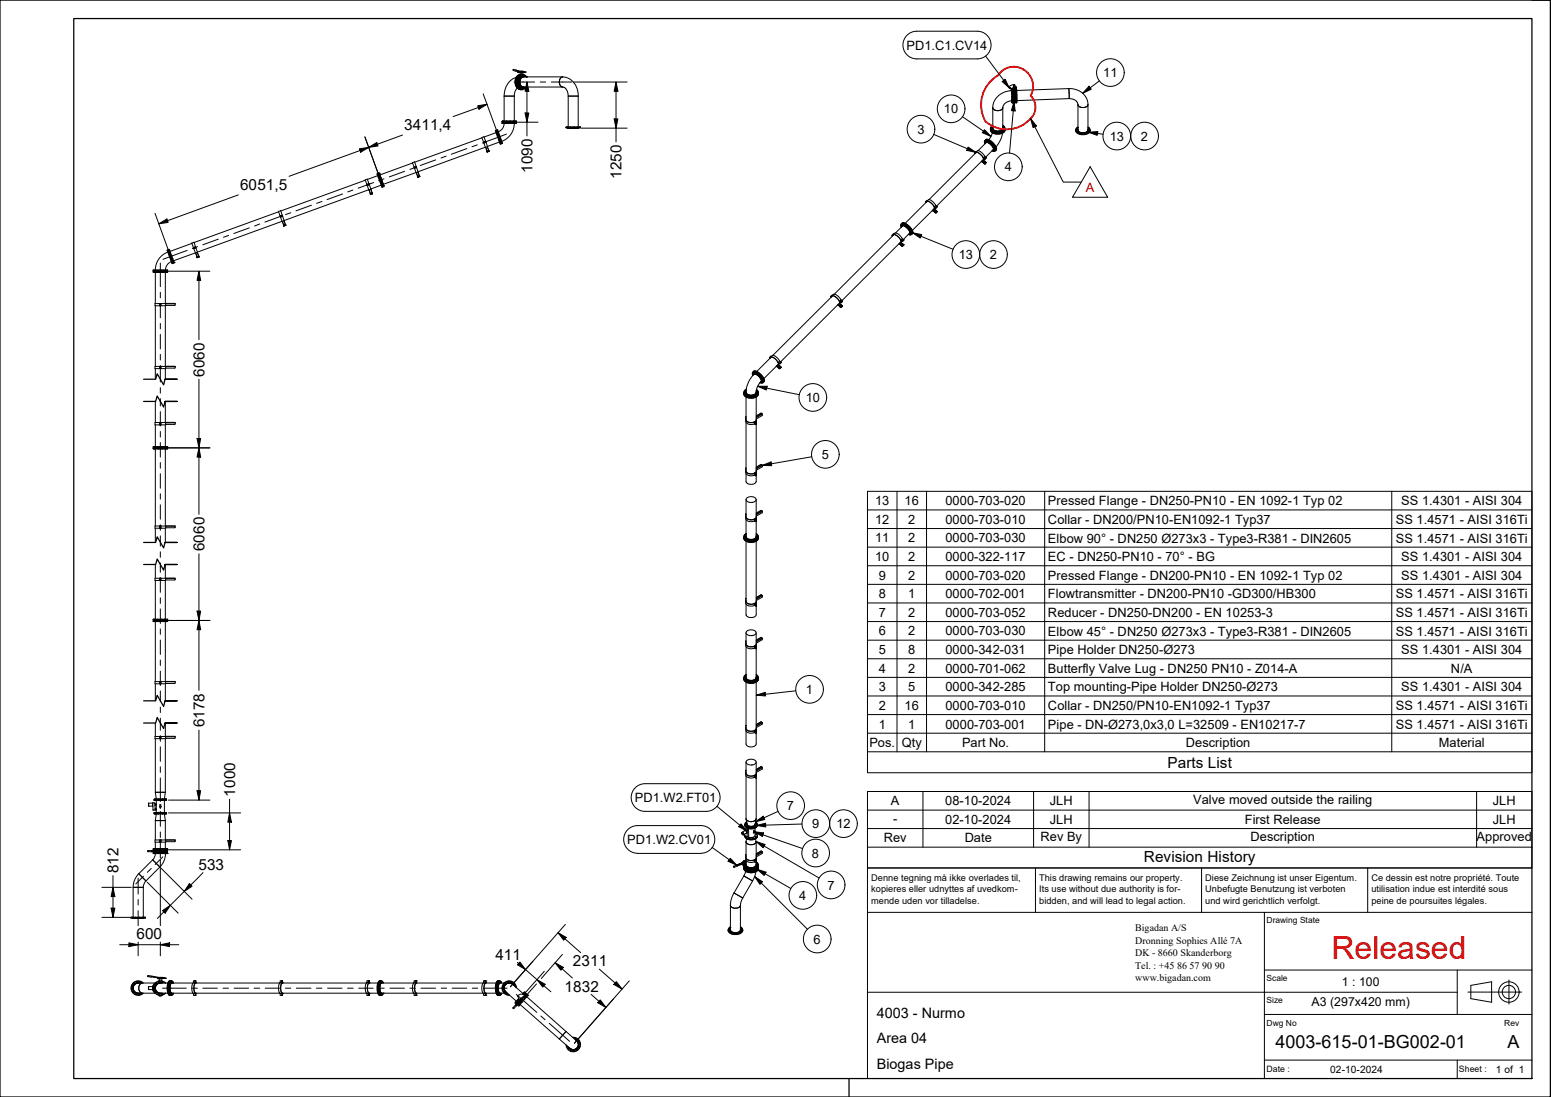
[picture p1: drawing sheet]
<svg xmlns="http://www.w3.org/2000/svg" width="420mm" height="297mm" viewBox="0 0 420 297" stroke-linecap="round" stroke-linejoin="round" font-family="sans-serif">
<defs><g id="words">
<text font-size="8.6" fill="#f00" x="360.7" y="259.7">Released</text>
<g font-size="4.9">
<text x="345.5" y="283.8">4003-615-01-BG002-01</text>
<text x="408.3" y="283.8">A</text>
</g>
<g font-size="4.1">
<text x="109.5" y="35.3">3411,4</text>
<text x="144.2" y="46.8" transform="rotate(-90 144.2 46.8)">1090</text>
<text x="65" y="51.5">6051,5</text>
<text x="168.4" y="48.5" transform="rotate(-90 168.4 48.5)">1250</text>
<text x="55.4" y="102" transform="rotate(-90 55.4 102)">6060</text>
<text x="55.4" y="149.3" transform="rotate(-90 55.4 149.3)">6060</text>
<text x="55.4" y="197" transform="rotate(-90 55.4 197)">6178</text>
<text x="316.3" y="207.9">Parts List</text>
<text x="63.7" y="215.7" transform="rotate(-90 63.7 215.7)">1000</text>
<text x="309.9" y="233.3">Revision History</text>
<text x="32.1" y="236.4" transform="rotate(-90 32.1 236.4)">812</text>
<text x="53.8" y="235.5">533</text>
<text x="37" y="254.3">600</text>
<text x="134.2" y="259.9">411</text>
<text x="155.2" y="261.7">2311</text>
<text x="153" y="268.5">1832</text>
</g>
<g font-size="3.9">
<text x="237.5" y="275.5">4003 - Nurmo</text>
<text x="237.5" y="282.5">Area 04</text>
<text x="237.5" y="289.5">Biogas Pipe</text>
</g>
<g font-size="3.5">
<text x="245.6" y="13.5">PD1.C1.CV14</text>
<text x="298.9" y="20.9">11</text>
<text x="255.7" y="30.7">10</text>
<text x="248.5" y="36.2">3</text>
<text x="300.6" y="38.1">13</text>
<text x="309.1" y="38.1">2</text>
<text x="272.2" y="46.4">4</text>
<text x="259.7" y="70.2">13</text>
<text x="268.2" y="70.2">2</text>
<text x="218.3" y="108.9">10</text>
<text x="222.6" y="124.3">5</text>
<text x="237.1" y="136.8">13</text>
<text x="245.1" y="136.8">16</text>
<text x="256.1" y="136.8">0000-703-020</text>
<text x="283.9" y="136.8">Pressed Flange - DN250-PN10 - EN 1092-1 Typ 02</text>
<text x="379.6" y="136.8">SS 1.4301 - AISI 304</text>
<text x="237.1" y="141.9">12</text>
<text x="246" y="141.9">2</text>
<text x="256.1" y="141.9">0000-703-010</text>
<text x="283.9" y="141.9">Collar - DN200/PN10-EN1092-1 Typ37</text>
<text x="378.1" y="141.9">SS 1.4571 - AISI 316Ti</text>
<text x="237.1" y="146.9">11</text>
<text x="246" y="146.9">2</text>
<text x="256.1" y="146.9">0000-703-030</text>
<text x="283.9" y="146.9">Elbow 90° - DN250 Ø273x3 - Type3-R381 - DIN2605</text>
<text x="378.1" y="146.9">SS 1.4571 - AISI 316Ti</text>
<text x="237.1" y="151.9">10</text>
<text x="246" y="151.9">2</text>
<text x="256.1" y="151.9">0000-322-117</text>
<text x="283.9" y="152">EC - DN250-PN10 - 70° - BG</text>
<text x="379.6" y="152">SS 1.4301 - AISI 304</text>
<text x="238" y="157">9</text>
<text x="238" y="162">8</text>
<text x="246" y="157">2</text>
<text x="246" y="162">1</text>
<text x="256.1" y="157">0000-703-020</text>
<text x="256.1" y="162">0000-702-001</text>
<text x="283.9" y="157">Pressed Flange - DN200-PN10 - EN 1092-1 Typ 02</text>
<text x="379.6" y="157">SS 1.4301 - AISI 304</text>
<text x="238" y="167">7</text>
<text x="246" y="167">2</text>
<text x="256.1" y="167">0000-703-052</text>
<text x="283.9" y="162">Flowtransmitter - DN200-PN10 -GD300/HB300</text>
<text x="283.9" y="167">Reducer - DN250-DN200 - EN 10253-3</text>
<text x="378.1" y="162">SS 1.4571 - AISI 316Ti</text>
<text x="378.1" y="167.1">SS 1.4571 - AISI 316Ti</text>
<text x="238" y="172.1">6</text>
<text x="246" y="172.1">2</text>
<text x="256.1" y="172.1">0000-703-030</text>
<text x="283.9" y="172.1">Elbow 45° - DN250 Ø273x3 - Type3-R381 - DIN2605</text>
<text x="378.1" y="172.1">SS 1.4571 - AISI 316Ti</text>
<text x="238" y="177.1">5</text>
<text x="246" y="177.1">8</text>
<text x="256.1" y="177.1">0000-342-031</text>
<text x="283.9" y="177.2">Pipe Holder DN250-Ø273</text>
<text x="379.6" y="177.2">SS 1.4301 - AISI 304</text>
<text x="238" y="182.1">4</text>
<text x="246" y="182.1">2</text>
<text x="256.1" y="182.1">0000-701-062</text>
<text x="283.9" y="182.2">Butterfly Valve Lug - DN250 PN10 - Z014-A</text>
<text x="393.1" y="182.2">N/A</text>
<text x="218.3" y="187.9">1</text>
<text x="238" y="187.2">3</text>
<text x="246" y="187.2">5</text>
<text x="256.1" y="187.2">0000-342-285</text>
<text x="283.9" y="187.2">Top mounting-Pipe Holder DN250-Ø273</text>
<text x="379.6" y="187.2">SS 1.4301 - AISI 304</text>
<text x="238" y="192.2">2</text>
<text x="238" y="197.3">1</text>
<text x="245.1" y="192.2">16</text>
<text x="246" y="197.3">1</text>
<text x="256.1" y="192.2">0000-703-010</text>
<text x="256.1" y="197.3">0000-703-001</text>
<text x="283.9" y="192.2">Collar - DN250/PN10-EN1092-1 Typ37</text>
<text x="283.9" y="197.3">Pipe - DN-Ø273,0x3,0 L=32509 - EN10217-7</text>
<text x="378.1" y="192.2">SS 1.4571 - AISI 316Ti</text>
<text x="378.1" y="197.3">SS 1.4571 - AISI 316Ti</text>
<text x="235.5" y="202.3">Pos.</text>
<text x="244.3" y="202.3">Qty</text>
<text x="260.6" y="202.3">Part No.</text>
<text x="321.3" y="202.3">Description</text>
<text x="389.8" y="202.3">Material</text>
<text x="172" y="217.2">PD1.W2.FT01</text>
<text x="213.2" y="219.4">7</text>
<text x="241.3" y="218.1">A</text>
<text x="256.1" y="218.1">08-10-2024</text>
<text x="284.4" y="218.1">JLH</text>
<text x="323.3" y="217.7">Valve moved outside the railing</text>
<text x="404.4" y="218.1">JLH</text>
<text x="220" y="224.3">9</text>
<text x="226.6" y="224.3">12</text>
<text x="241.9" y="222.7">-</text>
<text x="256.1" y="223.1">02-10-2024</text>
<text x="281.9" y="227.7">Rev By</text>
<text x="284.4" y="223.1">JLH</text>
<text x="337.2" y="223.1">First Release</text>
<text x="338.8" y="227.8">Description</text>
<text x="400" y="227.8">Approved</text>
<text x="404.4" y="223.1">JLH</text>
<text x="169.9" y="228.6">PD1.W2.CV01</text>
<text x="220" y="232.2">8</text>
<text x="239.4" y="228.1">Rev</text>
<text x="261.3" y="228.1">Date</text>
<text x="216.5" y="243.7">4</text>
<text x="224.2" y="240.9">7</text>
<text x="220.4" y="255.5">6</text>
</g>
<text font-size="3.5" fill="#f00" x="294.1" y="51.9">A</text>
<g font-size="3.3">
<text x="363.5" y="266.9">1 : 100</text>
<text x="355.3" y="272.5">A3 (297x420 mm)</text>
</g>
<g font-size="2.8">
<text x="360.3" y="290.5">02-10-2024</text>
<text x="405.3" y="290.5">1 of 1</text>
</g>
<g font-size="2.7">
<text x="307.5" y="252">Bigadan A/S</text>
<text x="307.5" y="255.5">Dronning Sophies Allé 7A</text>
<text x="307.5" y="262.3">Tel. : +45</text>
<text x="307.5" y="258.9">DK - 8660 Skanderborg</text>
<text x="318.9" y="262.3">86</text>
<text x="322.2" y="262.3">57</text>
<text x="325.6" y="262.3">90</text>
<text x="329.1" y="262.3">90</text>
<text x="307.5" y="265.7">www.bigadan.com</text>
</g>
<g font-size="2.5">
<text x="236" y="238.5">Denne tegning må ikke overlades til,</text>
<text x="281.5" y="238.5">This drawing remains our property.</text>
<text x="326.5" y="238.5">Diese Zeichnung ist unser Eigentum.</text>
<text x="371.5" y="238.5">Ce dessin est notre propriété. Toute</text>
<text x="236" y="241.6">kopieres eller udnyttes af uvedkom-</text>
<text x="236" y="244.8">mende uden vor tilladelse.</text>
<text x="281.5" y="244.8">bidden, and will lead to legal action.</text>
<text x="281.5" y="241.6">Its use without due authority is for-</text>
<text x="326.5" y="241.6">Unbefugte Benutzung ist verboten</text>
<text x="326.5" y="244.8">und wird gerichtlich verfolgt.</text>
<text x="371.5" y="241.6">utilisation indue est interdité sous</text>
<text x="371.5" y="244.8">peine de poursuites légales.</text>
</g>
<g font-size="2.4">
<text x="343.1" y="290.4">Date :</text>
<text x="395.2" y="290.4">Sheet :</text>
</g>
<g font-size="2.3">
<text x="343.1" y="250">Drawing State</text>
<text x="343.1" y="265.7">Scale</text>
<text x="343.1" y="271.7">Size</text>
<text x="343.1" y="277.7">Dwg No</text>
<text x="407.5" y="277.7">Rev</text>
</g>
</g></defs>
<!-- layer: Break Line -->
<path d="M38.9 108.7h3.3l.4-1.5 1.7 3 .4-1.5h3.3h-3.3M38.9 102.7h3.3l.4-1.5 1.7 3 .4-1.5h3.3h-3.3M38.9 152.9h3.3l.4-1.5 1.7 3 .4-1.5h3.3h-3.3M38.9 146.9h3.3l.4-1.5 1.7 3 .4-1.5h3.3h-3.3M38.9 195.8h3.3l.4-1.5 1.7 3 .4-1.5h3.3h-3.3M38.9 189.8h3.3l.4-1.5 1.7 3 .4-1.5h3.3h-3.3" fill="none" stroke="#000" stroke-width=".34"/>
<!-- layer: Visible -->
<g fill="none" stroke="#000" stroke-width=".27">
<path d="M139.1 18.8l.7 .2v.2l-.8-.1-.1-.2 .2-.1M139.8 19l1.3 .3M139.8 19.2l1.1 .3M139.9 19.1l1.3 .4M140.3 19.5h.1M140.3 19.5h1.9M140.7 19.5h1.2M140.9 19.5h.1M140.9 19.7v.5l-.6 .2-.4 .7-.2 1.4 .5 1.3 .9 .4M140.9 19.4v.1M141.1 19.3l.1 .2M141.1 19.3h.2"/>
<path d="M141.1 19.3h.8l.1 .2M141.2 19.5h.1M141.3 19.7v.6M141.6 19.7v.5M142.2 19.5h.1M130.6 37.3l-18.3 6.6M131 38.5l.1 .2M131.1 38.7l.5 1.2M131.5 39.9l-18.3 6.6M131.5 38.3l-.4-1.3-.6 .2 .5 1.3M131.5 38.3l-.5 .3M131.5 38.3l-.5 .2"/>
<path d="M131.6 39.9h.1M131.6 39.9l.3 1M131.6 38.5l.5 1.2M131.6 38.5l-.6 .1M131.6 38.5l-.5 .2M132 39.7l-.4 .2M132 39.7h.1M132 39.7l.4 1M134.2 35.5v.1M134.2 35.4l.2-.2 1.2 3.8M134.2 35.6h.1M134.3 35.6l.2 .5"/>
<path d="M134.4 35.9l-3.3 1.2M134.5 36.1h.1M134.5 36.1v.1M134.5 36.2l.2 .8M134.6 35.6l1.1 3zM134.6 35.2h.2l1.3 3.6-.2 .1zM134.6 35.6l1.1 3M134.7 35.6l-.1 .1M134.7 37h.1M134.8 37l.3 .9M135.1 37.9h.1M135.1 37.9l.2 .7"/>
<path d="M135.3 38.5l-3.3 1.2M135.3 38.6h.1M135.3 38.6l.2 .3M135.5 38.9h.1M135.5 38.9l.1 .1M135.7 38.5l-.1 .1M136 32.9h3.9M136.1 32.8l-.1 .1M136.1 32.8h.1M136.1 32.8h1.1M136.4 33l3.1 .1zM136.4 33.1h3.1"/>
<path d="M136.4 33h.1M136.5 32.8h.1M136.5 33.1l-.1 .1M136.6 33.4l-.5 1.4-1.1 .9M136.6 26h2.7M136.6 26v6.8M137.3 32.8h.1M137.2 32.8h1.9M138.2 32.8h.1M139.1 32.8h.1M139.1 32.8l.8 .1M139.3 33.4a5.2 5.2 0 0 1-3.4 4.9"/>
<path d="M139.3 26v6.8M139.4 33.1l.1 .1M139.5 33h-.1M139.5 33.1h.1M139.7 32.8h.1M139.7 22.2v.2M139.8 21l-1.2 .5-1.1 1.3-.7 1.4-.2 1.8M139.8 33.4l.1-.2h-3.9l.1 .2h3.7M139.8 21.4h.1M139.9 23.2v-.1v.2M140 22v.4M140 22.4a.35 .35 0 0 0-.2 .3 .35 .35 0 0 0 .3 .3l.1 .2"/>
<path d="M140 21.8v.8M140 22.8l.3 .7M140.1 22.9v.7l.3 .1M140.1 21.5l-.3 .2 .2 .3M140.1 20.8h.1M140.1 23.9l-.6 .8-.2 1.3M140.2 21.2l-.2 .3M140.2 20.7h.1M140.2 21.2l-.1 .2M140.3 20.7l-.1 .5M140.3 20.9l-.3 .7M140.3 22v.4"/>
<path d="M140.3 22.4h.1M140.3 22.4l-.1 .4 .2 .1M140.3 23.7v.2l.1-.2M140.3 21.7v.1M140.3 22.6v.1M140.3 20.9a.37 .37 0 0 1 .1 .4 .37 .37 0 0 1-.3 .2zM140.4 21.5l-.2 .1 .1 .4-.3-.2v.8l.3-.2M140.4 22.9l-.3-.1 .2 .7 .2-.4M140.4 22.9l.1 .2M140.4 23.7l.4 .4M140.5 23.1h.1M140.5 23.3v.4h.2"/>
<path d="M140.6 21.7l.1 .3zM140.6 21.9l.1-.2-.1 .3M140.6 23.5h.1M140.6 22.7l.1 .1M140.6 20.9h.1M140.6 23.8h.1M140.6 23.8l.1 .3 .5 .1M140.6 20.6h.1M140.7 22.6v.2M140.7 20.3l-.7 .6-.3 .9 .2 1.5 .8 .8M140.7 23.7h-.2l.4 .4M140.7 20.7l-.2 .1v.3"/>
<path d="M140.8 21h.2v.2zM140.8 23.8h.1M140.8 20.6h.1M140.8 23.8l.1 .3M140.8 20.3l-.5 .4M140.9 20.9v.3l.1-.2M140.9 20.2l-.8 .4-.6 1.2v.8l.3 .9 .5 .5 .6 .2M140.9 20.3l-.1 .3M140.9 20.3l-.4 .4h.2M140.9 20.9l-.1 .1M141 23.6h.1M141 23.9l.3 .2"/>
<path d="M141.1 23.4l-.1 .2M141.2 20.3h-.5l-.1 .3M141.2 20.9l.6-.1-.7 .4-.2 .6 .2 1.3 .7 .5-.6-.1M141.3 20.3l-.3 .1M141.4 20.6h.1M141.4 20.4v.2M141.5 23.8l.1 .2zM141.5 24l.1-.2-.1 .2M141.5 24.2v.1h-.4l.4-.1M141.6 23.6h10.8M141.6 20.8h10.8M141.7 20.2l-.5 .1-.7 .9-.2 .7 .2 1.3 .9 1 .8-.1 .5-.5"/>
<path d="M141.7 20.2l.6 .2 .4 .4M141.7 20.7l-.6 .3-.3 1 .2 1.2 .7 .5M142 20.4v.2M142 20.4h.1M142.1 23.8l.1 .1M142.5 20.8h.1M142.6 20.8h.1M152.4 20.8l-.6 .4-.3 .8 .1 .9 .3 .5 .5 .2M152.4 20.8l1.8 .5 1.2 1 1 1.9 .2 1.8M152.4 23.6l.5 .1 .6 .5 .4 1.8M153.4 34.4h.4M153.4 34.4l-.1 .1"/>
<path d="M153.5 34.4h.1M153.7 34.7h3.2zM153.7 34.7h.1M153.8 34.6l.1 .1M153.8 34.4h.1M153.8 34.4h2.7M153.9 26h2.7M153.9 26v8.4M154.6 34.4h.1M155.6 34.4h.1M156.5 34.4h.1M156.5 34.4h.6l.2 .2-4-.1"/>
<path d="M156.6 26v8.4M156.8 34.6l-.1 .1M157 34.4h.1M266.7 38.4l.2 .2zM266.8 38.4l.1 .1M266.8 38.9l-.1-.6 .2-.3 1.1 .3 1.4 1.4 .3 .6v.5M267 38.2l.1 .1zM267 38l.4-.2 .4 .2 1.3 1.1 .7 1.1-.1 .6M267 38.2l.1 .1M267 37.9l.2-.2 .8 .2 1.2 1 .8 1.2-.2 .6M267 37.9l.9 .2 1.2 1 .6 .9v.6M267.1 38.4l.7 .2 .9 .8 .5 .8v.3"/>
<path d="M267.2 38.6h.3l.7 .4 .8 .9 .1 .6M267.2 38.6l-2.2 2.2M267.2 38.5v.1M267.3 37.9h.1M267.5 38.3l.1 .2zM267.5 38.3l.1 .1M268.1 38.8l.2 .1zM268.2 38.8l.1 .1M268.3 35h.1M268.3 35l.1 .5 .4 .4 1 .4 1.8-.2 .5-.5 .1-.6M268.4 35.2l.5 .6 1.2 .3 1.4-.2 .7-.7M268.6 35.1h.2"/>
<path d="M268.6 34.5l-.1 .1M268.6 34.6h-.1M268.7 35.1h.1M268.7 35.6h.1M268.7 35.7h.2M268.8 34.1h.1M268.8 39.4l.1 .2zM268.8 34.8l.3 .4 1 .4 1.2-.2 .5-.6M268.8 39.4l.1 .1M268.8 35.9l-.9 1.9M268.9 35.7l-.1 .1M268.9 34v.1"/>
<path d="M268.9 34.1h-.1M268.9 33.9l-.5 .6v.7l.6 .6 .8 .2 1.3-.1 1.1-.6v-.9l-.5-.5M268.9 35.1v-.4l.1 .3 .5 .4 1.1 .1 .8-.3 .3-.5-.1 .4M268.9 29.2l.4 .5 .7 .3 1.2-.3 .5-.5M268.9 29.2v5.7M269.2 35.5h.1M269.2 35.4l.2 .1zM269.4 36l.1 .1M270 35.7h.2M270.3 36.1h.1M270.9 35.6l.1 .1M271.2 36l-.1 .1"/>
<path d="M271.6 36.1l-.5 1.6-1.3 2M271.7 35.3h.1M271.7 29.2v5.7M271.8 35.6h.1M271.8 34.3l.1 .1M271.9 35.7l-.2 .1M271.9 34.3h-.1M271.9 34.8h.2M272.2 35v.4l-.4 .4-1.4 .4-1.4-.3-.6-.5-.1-.4M273.5 23.8h.1M273.4 23.7h.1M274 24.2v.2z"/>
<path d="M274 24.1v.2zM274 23.9l-.1 .6M274 24.4l.2 3.1M274.1 27.4h.1M274.1 24.5v.2zM274.1 24.5l-1.7 .3-1.8 1-.9 .9-.5 1-.3 1.5M274.1 27.5v.3zM274.1 25.2v.2zM274.2 26.1v.2zM274.2 26.9v.2zM274.2 27.5v.2zM274.2 27.3h.1"/>
<path d="M274.2 27.3l-.8 .1-1 .4-.6 .7-.1 .7M274.2 24l.4 .2M274.3 24.1l.1 3.4a.21 .21 0 0 1 0 .3 .21 .21 0 0 1-.3-.1l-.1-.4M274.3 24.5l.1 2.8M274.3 24.3l.1 3.2zM274.3 24.3h.1M274.3 24.3l.1 3.2M274.4 24.1h.1M274.4 24.1v.2zM274.4 24.1v.2M274.4 27.5h.4M274.4 24.2v.1z"/>
<path d="M274.4 24.3l.1 .8M274.4 24.2v.1M274.4 24.3h-.1M274.5 27.5h.1M274.5 24.7v.2zM274.5 27.5v.3v-.2M274.5 24.5v.6h.2M274.5 23.6v.1M274.5 23.7v.2M274.5 24.5h.2M274.5 24.2v.3M274.5 27.5l.1 .2z"/>
<path d="M274.5 25.5l.1 .2zM274.5 25.3l.1 .6M274.5 27.8h.1M274.5 24.1h.1M274.5 23.9h.1M274.5 24l-1-.2 1 .3M274.5 25.3h.2M274.5 23.9l.2 .8M274.6 26.4v.2zM274.6 27.2v.1zM274.6 27.4v.2M274.6 27.4v.5v-.3"/>
<path d="M274.6 25.9h.2M274.6 26.7h.2v.6v-.3M274.6 26.2v.5M274.6 27v.4M274.6 27h.2M274.7 23v.3M274.7 23h.1M274.7 23l-.2 .6M274.7 23l.3 .9M274.7 22.9l.7 .8-.4 .4 .4-.4-.4 .8M274.7 23.8l-.2 .1M274.7 23.8h.1"/>
<path d="M274.7 22.9l-.9 .2-.4 .6M274.7 24.8l.1 .6zM274.7 24.6l.3 .1v.6zM274.8 27.5v.3v-.3M274.8 25.9v-.2v.7v-.2M274.8 25.9v.3M274.8 26.2h-.2v.5M274.8 26.7v.3M274.8 25.9h.1M274.8 25.3l.1 .1M274.8 25.3h.3v.6h-.2M274.8 27.5h.1"/>
<path d="M274.8 23.7h.1M274.8 23.7l.2 .2M274.8 23.7l-.1 .1M274.9 25.7v.7M274.9 26.2l.2 .2v.3h-.2M274.9 27h.2v.5M274.9 23.6l-.3-.1 .3 .1M274.9 26.7v.6M275 23.9v.6M275 24.3l.1 3.2M275 24.3h.1M275 24.1v.2"/>
<path d="M275 24.3l.2 3.2M275.1 27.5v.3l-.5 .1M275.1 24.1l.2 3.7-.1-.3M275.1 27.5h-.2v.3M275.1 27.5h.1M275.2 27.4h.1M275.2 24.3l-.1 .1M275.2 24.3h.1M275.3 23.9l.2 3.8-.2 .1M289.5 24l.1 2.7M289.5 24l2.3 .3 1.6 1 .9 1.3 .4 1.8-.2 .4-.6 .3-1.3-.1-.5-.4-.2-.8-.6-.6-.7-.4-1-.1M289.5 24l-14.1 .5"/>
<path d="M289.6 26.7l-14.1 .5M291.5 35h.2M291.6 35.6h.2M291.8 35.6h.1M291.8 34.6h.1M291.9 35.2l.2 .5 1 .4 1.3-.3 .5-.6M292 34.5h-.2l.2 .1M292 34.4l-.6 .6 .1 .7 .6 .5 .8 .3 1.3-.1 1-.6 .1-.9-.6-.5M292 35.6v-.4l.4 .6 1.2 .2 .9-.4 .2-.4v.4M292 35.4v-7.1l.3 .5 .7 .3 1.3-.2 .4-.6v7.1M292.2 35.9l.2 .1zM292.4 36h.1"/>
<path d="M293 36.2h.2M293.9 36.1h.3zM294 36.1h.1M294.7 35.8h.2M294.8 35.8h.1M294.9 34.8h.2M295 35.2l.2 .1zM295 35.3h.2M295 34.7v.1M75.5 57.3l-23 8.4M76 58.7l.5 1.3M76.4 59.9l-22.9 8.4"/>
<path d="M76.5 58.3l-.6 .4 .6-.3 .5 1.4M76.5 58.3l-.5-1.2-.6 .2 .6 1.4M76.5 58.3h.1M76.5 58.3l-.6 .2M76.5 60l.3 .9M76.5 58.5l-.5 .2M76.9 59.8l-.4 .2M77 59.8h.1M77 59.8l.3 1M99 48.8l-23 8.3M99.5 50.2l.4 1.2M99.9 51.4l-22.9 8.3"/>
<path d="M99.9 51.4h.1M99.9 49.8l.6 1.5M99.9 49.8l-.4-1.3-.6 .2 .6 1.5M99.9 51.4l.4 1M99.9 49.8l-.5 .2M100 51.4h.1M100 49.9l-.6 .2M100 50l-.5 .2M100.3 52.4l.1 .2M100.4 52.6h.1M100.5 51.3h.1M100.4 51.3l-.4 .1"/>
<path d="M100.5 51.3l.3 .9M100.9 52.4l-.5 .2M100.9 52.5h.1M100.9 52.4l-.1-.2-.5 .2M100.9 52.4v.1M100.9 52.4h.1M102.2 47.3h.1M102.2 47v.3M102.2 47l1.4 3.7M102.2 47.3l.2 .6M102.3 47.6l-2.8 1M102.4 47.9h.1"/>
<path d="M102.4 47.9l.3 .9M102.5 47.4h.1M102.5 47.2l1.1 3zM102.5 47.2l1.2 3zM102.6 46.8l1.2 3.8 .2-.3M102.6 46.8l.4 .6M102.6 47.3v.1M102.7 48.8h.1M102.7 48.8l.4 .8M102.8 46.9h.1M103 47.4h.1M103 47.4l.2 .7"/>
<path d="M103.1 49.6v.1M103.1 49.7l.2 .6M103.2 48.1l.1 .1M103.3 50.2l-2.8 1M103.3 48.2l.2 .8M103.3 50.3h.1M103.3 50.3l.1 .3M103.4 50.6h.1M103.4 50.6l.2 .1M103.5 50.1v.1M103.5 49.1h.1M103.5 49v.1"/>
<path d="M103.5 49.1l.3 .7M103.6 50.1l.1 .1M103.6 50.2v.1M103.8 49.9h.1M103.8 49.8v.1M103.8 49.9l.2 .4M104 50.3h.1M111.8 44.1l-8.8 3.3M112.2 45.3l.1 .2M112.3 45.5l.4 1.3M112.7 46.7l-8.8 3.2M112.7 46.8h.1"/>
<path d="M112.7 45.1l-.4-1.3-.6 .3 .5 1.2M112.7 45.1l-.5 .3 .6-.1M112.7 45.1h.1M112.7 45.1l-.5 .2M112.8 46.8l.3 .9M112.8 45.3l.4 1.3M112.8 45.3l-.5 .2M113.2 47.9h.1M113.2 46.6l-.4 .2M113.2 46.6l.4 1M113.7 47.8l-.5 .1M113.7 47.7l-.1-.2-.5 .2 .1 .2"/>
<path d="M113.7 47.7v.1M132.5 40.9l-.1-.2-.5 .2 .1 .2M132.5 40.9l-.5 .2M250.7 54.6l.2 .2-.2-.1M250.7 54.6v.1M250.7 54.8h.2M250.7 54.7v.1M251 54.7l.2-.3 .6 .2 1.6 1.6M251.1 54.5l.4-.5 .6 .1 1.7 1.8M251.2 54.3h-.2l-.3 .3M252.6 57l.6 .3zM253.1 56.2v.3l-6 5.9"/>
<path d="M253.1 56.2h.1M253.1 56.1h.1M253.2 56.1l-1-1.2-1-.4-6 5.9M253.2 56.2l.3 .1M253.2 56.1l.3 .2M253.2 56.5v.3M253.2 56.8l.7 .5M253.2 56.8h.1M253.2 56.8l-.3 .3-.3-.1M253.3 57.5l.3 .1M253.3 57.5l-.1-.2 .1 .3M253.3 57.5h.1"/>
<path d="M253.4 56.3l-.3 .2M253.4 57.6h.1M253.4 56.2l.1 .1M253.5 56.4l-.3-.2v.3l-.3 .1M253.5 56.3v.1M253.8 55.9l.1 .1-.4 .4M253.8 55.9l-.4 .3M253.9 56l-.4 .3M253.9 55.9l-.4 .4M253.9 55.9v.1M253.9 57.3h.1M253.9 57.3l-.4 .3"/>
<path d="M253.9 57.3l-.3 .3M264 41.4l.2 .2-.2-.1M264 41.4l.2 .1M264 41.5h.1M264 41.5l.1 .1M264.3 41.4l.1-.2h.3l.7 .4 1 1.2M264.4 41.3l.4-.5h.3l.8 .5 1.2 1.3M264.5 41.1l-.2-.1-.3 .4M265.9 43.7l.5 .4M265.9 43.8l.5 .3M265.9 43.7l.3 .2M266.2 43.9h.1"/>
<path d="M266.4 42.9v.3l-12.7 12.6M266.4 42.9h.1M266.4 44.1l.1 .1-.1-.1M266.4 44.1h.1M266.4 43l.4 .1M266.4 43v.3h-.2M266.4 42.8l-.7-.9-.9-.6h-.3l-12.8 12.7M266.4 42.9l.4 .2M266.4 42.8l.3 .2M266.5 43.5l.7 .5M266.5 43.5h.1M266.5 43.5l-.3 .4"/>
<path d="M266.7 43l-.3 .3 .1 .2M267.1 42.6l.1 .1-.4 .4M267.1 42.6l-.3 .5M267.1 42.7h.1M267.2 42.7l-.4 .4M267.2 42.7l-.5 .3M267.2 44l-.3 .4-.3-.1M267.2 44l-.5 .4M267.2 44h.1M269.1 40.5l-2.1 2M269.1 40.8l.1 .2zM269.2 40.8v.1"/>
<path d="M269.2 40.5h-.1M269.2 40.1l.2 .1zM269.2 40.1l.2 .1M269.3 40.6l.2 .2zM269.4 40.6l.1 .1M269.7 40.8l-.3 .2-.7-.2M269.7 40.5h.1M269.7 40.1h.1M269.7 40.1v.1M41.5 73.5l3.9 .1-.1 .2-3.7-.1zM41.5 73.2v.1h3.9l-.1-.2-3.9 .1M41.7 73.8h.1"/>
<path d="M41.8 73.4l3.2 .1zM41.9 73.4h3.1M41.9 73.4h.1M42 73.5h-.1M42.1 73.8v8.4M42.1 73.8h.1M43 73.8h.1M43.9 73.8h.1M44.7 73.8h.1M44.8 73.8v8.4M44.9 73.5h.1M45 73.4h-.1"/>
<path d="M45.2 73.8h.1M45.3 67.8l.2-.2 1.2 3.8M45.3 67.8l1.4 3.6M45.5 68.3a5.2 5.2 0 0 0-3.4 4.8M45.7 67.9l1.1 3zM45.7 68.1l1 2.8M45.7 67.5l.3 .3M45.8 67.5l1.3 3.7M45.8 68v.1M46 67.8h.1M46 67.8l.2 .6M46.2 68.4h.1"/>
<path d="M46.2 68.4l.3 .8M46.4 70.8l-1.1 .9-.5 1.4M46.5 69.2h.1M46.5 69.2l.3 .9M46.8 70.9h-.1M46.8 70.1h.1M46.8 70.1l.3 .7M47.1 70.8h.1M47.1 70.8l.1 .3M47.2 71.1l-.1 .1M47.2 71.1h.1M52 65.9l-5.9 2.2"/>
<path d="M52.5 67.3l.5 1.2M52.5 67.3h.1M52.9 68.5l-5.9 2.1M53 66.9l-.5-1.3-.6 .2 .6 1.5M53 66.9v.2M53 66.9l-.6 .2M53 68.5l.3 1M53 67l-.5 .2M53 67.1l.5 1.3M53 67.1l-.5 .2M53.4 69.7h.1M53.4 68.4l-.4 .1"/>
<path d="M53.5 68.4h.1M53.5 68.4l.3 .9M53.9 69.5l-.5 .2M53.9 69.6l-.5 .1M53.9 69.5l-.1-.2-.5 .2 .1 .2M53.9 69.5v.1M53.9 69.5h.1M77.4 61l-.5 .2M77.4 61h.1M77.4 61l-.6 .2M77.4 61l-.1-.3-.5 .2v.3M225.6 80l-.2-.1-.4 .3"/>
<path d="M241.7 63.8l.1 .1M241.7 63.7l.2 .1M241.7 63.8h.1M241.7 63.7h.1M241.7 63.7v.1M242 63.7l.2-.3 .6 .3 1.6 1.6M242 63.5l.5-.4h.5l1.8 1.8M242.2 63.4l-.2-.1-.3 .4M243.5 66l.3 .2M243.9 66.2h.1M244.1 65.2v.3l-16 15.9M244.1 65.2l.3 .1"/>
<path d="M244.1 66.4l-.6-.4 .7 .5M244.1 66.4h.1M244.1 61l.1 .1zM244.1 65.1l-1-1.2-1-.4-16.1 16.2M244.1 61h.1M244.1 65.1l.3 .2M244.1 65.1v.1M244.1 66.4l.1 .1M244.1 61.5v-.8l.3-.2 .6 .2 1.5 1.3 .6 1-.1 .4M244.2 65.8h.1M244.2 66.5l.3 .2M244.2 65.8l.6 .5"/>
<path d="M244.2 65.9l-.3 .3M244.2 66.5l.3 .1M244.2 61.5h.1M244.3 60.8l.2 .1zM244.3 65.3l-.2 .3 .1 .2M244.3 60.6h.9l1.1 1 .8 1v.7M244.3 60.8l.2 .1M244.4 65.3h.1M244.4 65.3l.1 .1M244.5 61.2h.4l.9 .6 .6 .9v.4l.1-.1-1.8 1.8M244.5 60.9h.1M244.5 65.4l-.4-.2-.2 .4"/>
<path d="M244.5 61.1l.6 .1 .7 .6 .7 .8v.5M244.6 60.5h.1M244.6 61.1l-2 2M244.8 64.9l-.4 .4M244.8 66.3v.1M244.8 64.9l.1 .1M244.8 64.9h.1M244.8 66.3l-.3 .4M244.9 65l-.5 .3M244.9 65l-.4 .4M244.9 61l.1 .1M245.5 61.5l.2 .1z"/>
<path d="M245.6 61.5h.1M246.2 62.1l.1 .2zM246.2 62.1l.1 .1M246.4 63.4l.1 .2zM246.4 63.4l.1 .1M246.6 62.8l.1 .1M246.6 63l-.1 .1M246.7 63.2l.1 .2M246.8 63.3h.1M247 63.4l-.3 .2-.6-.1M247.1 62.6v.1M247.1 63.3h.1"/>
<path d="M247.1 63.1h.1M247.1 63.3l.2-.7-.7-1-1.3-1.1-.4-.2-.6 .2 .9 .1 1.1 .9 .8 1.1 .1 .6-.2 .2M42.1 82.8v16.4M42.1 99.8v2.9M43.3 82.2v.6M43.3 99.2v.6M43.4 82.2v.6M43.4 99.2v.6M43.5 82.2v.6M43.5 99.2v.6M43.6 82.2v.6M43.6 99.2v.6"/>
<path d="M44.8 82.8v16.4M44.8 99.8v2.9M44.9 82.2h2.6v.3l-.2 .2h-2.4zM44.9 99.2h2.6v.4l-2.6 .1zM44.9 82.2h-2.9v.6l2.9-.1M44.9 99.2h-2.9v.6l2.9-.1M208.4 96.8l.2 .2M208.4 96.8l.3 .1M208.6 97h.1M208.7 96.8l.3-.2 .5 .2 1.4 1.4M208.8 96.7l.4-.4h.4l1 .6 1 1.1M209 96.5l-.2-.1-.4 .4"/>
<path d="M210.7 99.3h.1M210.7 99.3l-.4-.2 .5 .4M210.8 98.3v.4l-3.9 3.8M210.8 98.3h.1M210.8 99.5h.1M210.9 99.5l.1 .2M210.9 98.2l.3 .2M210.9 98.3h-.1M210.9 98.4h.1M210.9 98.4l-.2 .4M210.9 98.3l-.9-1.1-.6-.4-.5-.1-3.9 3.9M210.9 98.3l.3 .2"/>
<path d="M210.9 99l-.2 .3M210.9 98.9l.7 .5-.4 .4M211 99.7l.2 .2M211.1 98.5l-.2 .2v.3M211.2 98.5h.1M211.2 98.4v.1M211.6 98.1l-.4 .4M211.6 98l-.4 .4M211.6 98.1h.1M211.6 98v.1M211.6 98.2l-.4 .3M211.6 99.5l-.4 .4"/>
<path d="M211.6 99.5h.1M211.6 98.1v.1M211.6 99.4v.1M225 80.2l.2 .2-.1-.1M225 80.2l.3 .2M225.1 80.3h.1M225.1 80.3l.1 .2M225.4 80.2l.3-.2 .6 .3 1.2 1.3M225.4 80.1l.4-.4 .7 .1 1.7 1.6M226.9 82.6l.6 .4M227.5 81.8v.2l-16 15.9M227.5 81.8h.1"/>
<path d="M227.5 83l.1 .1-.1-.1M227.5 81.7l-.8-1-.7-.5-.5-.1-16.1 16.1M227.5 81.7h.1M227.5 81.7l.3 .2M227.5 82.3l.5 .4M227.6 82.4h.1M227.6 82.4l-.4 .3-.3-.2M227.6 83.1l.2 .1zM227.7 81.9l-.2 .3 .1 .2M227.8 83.2h.1M227.8 81.9v.1M227.8 82l-.3-.2v.2l-.2 .2"/>
<path d="M227.8 83.3h.1M228 82.7h.1M228 82.7l.2 .1M228.2 81.4l-.4 .5M228.2 81.5h.1M228.2 81.5l-.4 .4-.3-.2M228.2 82.9h.1M228.2 82.8v.1M228.2 81.5l.1 .1M228.2 82.9l-.3 .4M228.3 81.6l-.5 .4M42.1 108.7v5.7"/>
<path d="M42.1 115v5.9M43.3 114.4v.6M43.4 114.4v.6M43.5 114.4v.6M43.6 114.4v.6M44.8 108.7v5.7M44.8 115v5.9M44.9 114.4h-2.9v.6l2.9-.1M47.5 114.8v-.4h-2.6v.5h2.4l.2-.1M201.5 106.5l.1 .4 .5 .4 1.1 .4 1.6-.3 .5-.4 .1-.5M201.5 106.5v.4l.4 .5 1.5 .5 1.5-.4 .4-.4 .1-.6M201.6 106.8l.3 .4 1.2 .4 1.3-.1 .6-.3 .4-.4"/>
<path d="M201.8 106.2h-.2M201.8 106.7h.3M201.8 106.7l.3 .1zM201.8 105.7h.3M201.8 105.6l.3 .1zM201.9 106.7v.1M201.9 107.2l.1 .1M201.9 106.7l.1 .1M202 107.1l-.1 .1M202 106.7v.1M202 112.9l.1 .9 .4 .5 .6 .2 1.4-.2 .3 .2M202 113.7l.1 .6 .4 .5 .7 .2 1.2-.2 .4 .2"/>
<path d="M202 105.7h-.1M202 106.3l.3 .5 .9 .3 1.2-.2 .5-.6M202 112.9h.1M202.1 106.7v.1M202.1 107.5v6.2l.8 .7 1.6-.2M202.1 114.4v13.2l.3 .4 .5 .3 1.6-.2M202.1 106.2v.4M202.1 106.4v-.2l.3 .5 .8 .3 1.1-.1 .6-.7v.2M202.2 105.4l-.7 .5v.8l.7 .6 1.2 .3 1.3-.3 .7-.5v-.8l-.5-.5M202.6 107.5l.1 .1M202.7 107.1h-.1M203.4 107.2h.2"/>
<path d="M203.4 107.2h.2zM203.5 107.6h.1M203.8 101.2l.2 .2zM203.9 101.2l.1 .1M204 101l.1 .1zM204 101.7l-.2-.7 .3-.3 .8 .2 .9 .7 1 1.5v.3l-.2 .3h-.6v-.2M204 101h.1M204 100.7l.3-.2 .4 .1 1 .7 1.1 1.3 .1 .8M204.3 101.2l.6 .1 1 .9 .3 .5 .1 .6M204.3 107.1h.1M204.3 107l.2 .1zM204.3 101.3l.7 .2 .7 .5 .4 .6 .1 .6"/>
<path d="M204.3 101.3l-1 1.1-.9 1.9-.3 1.6 .3 .8 .8 .3 1.4-.3 .3-.5 .3-1.6 1-1.4M204.4 107.5l-.1 .1M204.4 101.2h-.1M204.4 101l.2 .1zM204.4 101.2l-.1 .1M204.5 101l.1 .1M204.5 101h.1M204.5 114.2h.1M204.5 114.2l.3 .3M204.6 100.6l.1 .1M204.6 114.2l.3 .2M204.6 114.2h.1"/>
<path d="M204.8 114.5v.5M204.8 114.5h.1M204.8 114.9h.1M204.9 113.4v.4l-.3 .4M204.9 107.5v6.2l-.3 .5M204.9 114.4v.5M204.9 112.6l1.3-.7 .3 .2-.1 .5-1.5 .8M204.9 114.9v12.6l-.3 .6M204.9 106.2l-.1 .4M204.9 105.6l.2 .1M204.9 106.7h.2M204.9 106.7v.1"/>
<path d="M204.9 113.7v.6M204.9 105.7h.1M204.9 106.8h.1M204.9 114.4h.1M205 107.1h.1M205 107.2l-.1 .1M205 106.7v.1M205.1 101.3l.1 .2zM205.1 101.3l.1 .2M205.1 106.2h.2M205.3 106.2h.1M205.7 102l.2 .1z"/>
<path d="M205.8 102l.1 .1M206 103.5v.1M206.2 102.6l.2 .2zM206.3 102.6l.1 .1M206.3 103.2h-.1M206.3 103.5l.2 .2zM206.4 103.5l.1 .1M206.4 103.6h.1M206.5 103.2l.1 .1zM206.5 103.2l.1 .1M206.5 103.2h.1M206.8 103.4l.1-.6-.8-1.2-1.2-.9h-.8l.1-.2 .9 .1 1.2 1 .8 1.1v.5l-.2 .2"/>
<path d="M206.9 102.9v.2M206.9 103.4h-.1M41.5 121.5h3.9M41.6 120.9h.4M41.6 120.9l-.1 .2h3.9l-.1-.2h-.7M41.6 120.9h.1M41.7 121.6h.1M41.8 121.2l3.2 .1zM41.8 121.3h3.2zM41.9 121.2h.1M42 120.9h.1M42 120.9h2.6"/>
<path d="M42 121.3h-.1M42.1 121.6v20.8M42.1 121.6h.1M42.8 120.9h.1M43 121.6h.1M43.7 120.9h.1M43.9 121.6h.1M44.6 120.9h.1M44.7 121.6h.1M44.8 121.6v20.8M44.9 121.3h.1M44.9 121.2h.1"/>
<path d="M45 121.3h.1M45.2 120.9h.1M45.2 121.6h.1M202 126.8l.1 .9 .4 .5 .7 .1 1.3-.1 .3 .1M202 127.5l.1 .7 .4 .4 .8 .2 1.1-.2 .4 .2M202 139.2v.8l.4 .5 .9 .3 1-.2M202 139.9l.1 .8 .6 .5 1.1 .1 .7-.2 .3 .2M202 126.8h.1M202 139.2h.1M202 139.2l.1 .1M202.1 126.7h.1M202.1 126.7l-.1 .1"/>
<path d="M202.1 128.3v2.3l1 .5h.9l.7-.4 .2-2.4M202.1 135.3v4.9l.9 .5 1.3-.1M202.3 134.9l.7-.4h.8l.8 .3 .3 .5-.5 .6-1.3 .1-.8-.3-.2-.3zM204.5 128v.1M204.5 128.1l.4 .2M204.6 128h.1M204.6 128.1l.3 .2M204.8 128.3v.5M204.9 127.2v.5l-.3 .3M204.9 126.5l1.3-.7 .3 .2-.1 .4-1.5 .9M204.9 139l1.3-.8 .3 .2-.1 .5-1.5 .8v.5l-.3 .3 .3 .2M204.9 135.3v4.7l-.3 .4"/>
<path d="M204.9 127.5v.7M204.9 128.3l-.1 .5M204.9 139.9v.8M204.9 128.3h.1M42.1 143v3.9M42.1 152.9v3.7M42.1 157.2v10.5M43.3 142.4v.6M43.3 156.6v.6M43.4 142.4v.6M43.4 156.6v.6M43.5 142.4v.6"/>
<path d="M43.5 156.6v.6M43.6 142.4v.6M43.6 156.6v.6M44.8 143v3.9M44.8 152.9v3.7M44.8 157.2v10.5M44.9 142.4h2.6v.4l-2.6 .1zM44.9 156.5h2.6v.4l-2.6 .1zM44.9 142.4h-2.9v.6l2.9-.1M44.9 156.6h-2.9v.6l2.9-.2M201.5 145.5l.4 .8 1.2 .4 1.6-.2 .6-.4 .1-.6v.3l-.1 .4-.7 .5-1.4 .2-1.3-.4-.4-.6zM201.6 145.8l.4 .5 .9 .4 1.6-.2 .5-.2 .4-.5"/>
<path d="M201.6 145.1h.2M201.7 145.1h-.1M201.8 145.7h.2M201.8 145.1l-.1 .1M201.9 145.6v.1M201.9 146.2l.2 .1M202 144.6h.1M202 145.3l.4 .6 .7 .2 1.3-.1 .4-.3 .1-.4M202.1 146.2l-.1 .1M202.1 144.7h.1M202.1 144.6v.1M202.1 144.5l-.6 .6v.6l.5 .5 1.2 .4 1.1-.1 .9-.5 .2-.8-.5-.7"/>
<path d="M202.1 146.5v16.4l.4 .5 .5 .2 1.5-.2M202.1 140.7v4.7M202.1 145.7v-.4l.3 .4 .7 .3 1.3-.1 .5-.6-.1 .4M202.3 146.1h.2M202.4 146l.1 .1M202.6 146.5l.1 .1M203.2 146.2l.2 .1zM203.2 146.2h.2M203.5 146.7h.1M204 146.2h.2M204.3 140.6h.2M204.3 140.6l.5 .2"/>
<path d="M204.4 146.5l-.1 .1M204.5 140.5v.1M204.5 140.6l.3 .1M204.6 140.4l.3 .3M204.8 140.8v.5M204.8 141.3h.1M204.8 145.8l.2 .1M204.8 140.7v.6M204.8 141.2h.1M204.8 140.7v.1M204.9 140.7v.5M204.9 146.5v16.3l-.3 .6"/>
<path d="M204.9 141.2v4.2M204.9 140.7h.1M204.9 145.9h.1M205 146.2h.1M205 144.8l.2 .1zM205 146.2l-.1 .1M205.1 144.8v.1M205.1 145.3l.2 .1zM205.1 145.4h.2M205.2 144.9h-.1M41.5 168.1l3.9 .1-3.8 .1zM41.6 167.7h.4"/>
<path d="M41.6 167.7h.1M41.7 168.3h.1M41.8 168h3.2zM41.9 167.9l.1 .1M42 167.7h.1M42 167.7h2.6M42 168l-.1 .1M42.1 168.3v16.3M42.1 168.3h.1M42.8 167.7h.1M43 168.3h.1M43.7 167.7h.1"/>
<path d="M43.9 168.3h.1M44.6 167.7h.1M44.6 167.7h.7l.1 .2h-3.9l.1-.2M44.7 168.3h.1M44.8 168.3v16.3M44.9 168v.1M44.9 167.9v.1M45 168h.1M45.2 167.7h.1M45.2 168.3h.1M202 162.8l.1 .8 .5 .4 1.3 .1 .6-.2 .3 .2M202 162l.1 .6"/>
<path d="M202 174.4l.1 .6 .5 .5 .6 .2 1.3-.2 .3 .2M202 173.6l.1 .5M202 162h.1M202 162l.1 .1M202 173.6h.1M202.1 173.6h.1M202.1 173.6h-.1M202.1 163.6v2.9l.3 .4 .7 .3h.9l.8-.5 .1-2.6M202.1 162.5v.6l.5 .4 1.1 .1 .7-.2 .4 .2M202.1 174.1v.4l.4 .5 .6 .2 1.4-.2 .3 .2M202.1 171.4l.1 3.3 .9 .4 1.4-.2M202.1 175.1v8.5"/>
<path d="M202.2 171l.6-.4 1-.1 .7 .3 .4 .6-.5 .5-1.3 .2-.8-.4-.2-.3zM204.5 163.4h.1M204.5 174.9h.1M204.5 163.4l.3 .2M204.5 174.9l.3 .3M204.6 163.4l.3 .2M204.6 174.9l.3 .2M204.8 163.6v.5M204.8 175.2v.5M204.8 175.2v.4M204.8 163.6h.1M204.8 175.6h.1"/>
<path d="M204.8 175.6v.1M204.8 175.2h.1M204.9 162.5v.5l-.3 .4 .3 .2M204.9 163.6v.5M204.9 161.8l1.3-.7 .3 .1-.1 .5-1.5 .9M204.9 174.1v.4l-.3 .4 .3 .2M204.9 171.4v3l-.3 .5M204.9 175.1v.5M204.9 173.3l1.3-.7 .3 .2-.1 .5-1.5 .8M204.9 175.6v8M204.9 164.1h-.1M204.9 162.8v.7"/>
<path d="M204.9 174.4v.7M204.9 163.6h.1M204.9 175.1h.1M42.1 185.2v4.6M42.1 195.8v3.6M43.3 184.6v.6M43.3 199.4v.6M43.4 184.6v.6M43.4 199.4v.6M43.5 184.6v.6M43.5 199.4v.6M43.6 184.6v.6"/>
<path d="M43.6 199.4v.6M44.8 185.2v4.6M44.8 195.8v3.6M44.9 184.5h2.6v.4l-.2 .2h-2.4zM44.9 199.4h2.6v.4l-.2 .1h-2.4zM44.9 184.6h-2.9v.6l2.9-.1M44.9 199.4h-2.9v.6l2.9-.1M201.5 183.7l.1 .4 .5 .5 1.1 .3 1.6-.3 .5-.4 .1-.5M201.5 183.8l.3 .7 1.2 .5h.9l1-.3 .4-.4 .1-.5M201.6 183.9l.5 .7 1.1 .3 1.6-.3 .6-.7M201.6 183.3h.2M201.7 183.3h-.1"/>
<path d="M201.8 183.2l-.1 .1M201.8 183.8h.2M201.9 184.3h.1M201.9 183.8h.1M201.9 184.4l.1 .1M202 182.8h.1M202 197.2l.1 .7 .5 .5 .6 .1 1.3-.1 .3 .1M202 196.5l.1 .5M202 183.5l.4 .6 .8 .2 1.2-.2 .5-.6M202 196.5h.1M202.1 198v3.5l.4 .5 .7 .3 1.1-.2 .5-.5 .1-3.2M202.1 196.9v.6l.5 .4 .9 .2 .8-.2"/>
<path d="M202.1 184.7v12.6l.8 .6 1.4-.1M202.1 182.7v.2M202.1 182.8h-.1M202.1 182.6l-.5 .4-.1 .8 .6 .6 .9 .3 1.3-.1 1.1-.6v-.8l-.5-.6M202.1 182.8v.1M202.1 183.8v-.4l.4 .6 .7 .2 1.2-.2 .5-.6-.1 .4M202.3 184.2h.2M202.4 184.2l.1 .1M202.6 184.7l.1 .1M203.2 184.4h.2M203.5 184.9h.1M204 184.3l.2 .1"/>
<path d="M204.3 197.8l.2 .1M204.3 197.9l.5 .2M204.4 184.7l-.1 .1M204.5 197.8v.1M204.5 197.9l.3 .1M204.6 197.8l.3 .2M204.6 197.7h.1M204.6 197.8l.3 .1M204.8 198.1v.4M204.8 198v.5M204.8 198.4l.1 .1M204.8 198.5h.1"/>
<path d="M204.8 198v.1M204.9 196.9v.5l-.3 .3M204.9 184.7v12.6l-.3 .5M204.9 198v.5M204.9 196.2l1.3-.8 .3 .3-.1 .4-1.5 .9M204.9 184.1h.1M204.9 197.2v.7M204.9 197.9v.6M204.9 197.9v.1M205 184.3h.1M205 184l-.2 .1M205 184.4h-.1"/>
<path d="M205.1 183h.1M205.1 183.5h.2M205.2 183l-.1 .1M40.2 218.2l1.1 .1M40.3 217.5v.8M41.3 217.5h-1M41.4 217.4h.6v2h-.6zM41.4 217.4v.9M41.7 216.6l3.4 .1zM41.7 220l3.4 .1zM41.9 216.3h.9M42 217.6v.5"/>
<path d="M42 216.3h.1M42 218.9l.1 .5M42 219.4h.1M42.1 214.5h2.7l-.3 1.8M42.1 200v14.5M42.1 214.5l.2 1.8M42.1 219h.2M42.1 219.2h.2M42.2 216.5l.1 .1M42.3 217.7v.3M42.3 219v.2M42.3 216.7v1"/>
<path d="M42.3 218v1M42.3 219.2v.8M42.3 217.7h-.3M42.3 218h-.3M42.8 216.3h.1M42.8 216.3h2.2M44 216.3h.1M44.5 216.7v3.3M44.7 216.5l-.1 .1M44.8 200v14.5h-2.7M44.9 216.3h.1M45 216.4l.1 .2h-3.4l.1-.2"/>
<path d="M202 209.3l.1 .7 .4 .5 .8 .2 1.1-.2 .4 .2M202 208.6l.1 .5M202 208.6h.1M202.1 208.6h.1M202.1 208.6h-.1M202.1 209.1v.5l.5 .4 1.2 .2 .7-.2 .3 .2M202.1 206.4l.1 3.2 1 .5 1.3-.1M202.1 210.1v11.7l.5 .5 .7 .2 1-.2 .6-.6v-11.6M202.3 206l.7-.4h.9l.7 .3 .3 .5-.6 .6-1.2 .1-.9-.4zM204.5 209.9v.1M204.5 210l.4 .1M204.8 210.2v.5"/>
<path d="M204.8 210.1v.5M204.8 210.6v.1M204.8 210.1v.1M204.9 209.1v.4l-.3 .4 .3 .2M204.9 206.4v3l-.3 .6M204.9 208.4l1.3-.8 .3 .2-.1 .5-1.5 .9M204.9 209.3v.7M204.9 210.1l-.1 .5M204.9 210.1h.1M37.6 236.6l-1 1.4-.5 2.2M37.6 236.6l1.9 1.9M39.5 238.5l-.6 1-.1 .7"/>
<path d="M40.1 230.3l-.1 .2 .1 .1M40.1 230.6h1.4M40.1 230.3h1.4M41.1 230.3v.3zM41.1 230.4v.1M41.4 232.8l1.9 2-3.8 3.7M41.4 232.8l-3.8 3.8M41.6 229.8h3.7l.1 .2h-3.9zM41.6 230.5h.4v.2M41.7 229.8h.1M41.7 231.1h.1M41.7 220.2l3.4 .1-3.3 .1z"/>
<path d="M41.8 230.8h3.2zM41.8 230.2h.7v.2M41.8 230.2h-.3v.5h.3M41.8 230.2h3.2M41.8 230.7l3.2 .1M41.9 230.1h.1M42 230.2v.2h-.4M42 220.4h.1M42 230.8l-.1 .1M42.1 231.1l-.1 .8-.6 .9M42.1 228v1.8M42.1 229.8h.1"/>
<path d="M42.2 230.5h.6M42.2 230.4h.6M42.3 231.1h.1M42.3 231.1h1.9M42.3 220.4l-.2 1.8h2.7M42.5 230.5v.2h-.7M42.8 230.5v.2l.5-.1M42.8 220.4h.1M43 230.1h-.1M43 229.8h.1M43.1 230.5h.1M43.1 230.4h.1"/>
<path d="M43.2 231.1h.1M43.3 230.3l-.5-.1v.2M43.3 227.4v.6M43.4 227.4v.6M43.5 227.4v.6M43.6 227.4v.6M43.6 230.3l.6-.1v.2M43.7 230.5h.1M43.7 230.4h.1M43.9 229.8h.1M43.9 230.1h.1M44 220.4h.1"/>
<path d="M44.1 230.5h.6M44.1 230.4h.6M44.2 231.1h.1M44.2 230.5v.2l-.6-.1M44.2 231.1h1.1M44.4 230.4v-.2h1v.5h-1v-.2M44.5 220.4l.3 1.8M44.7 220.2h-2.5M44.8 229.8h.1M44.8 222.2h-2.7v5.2M44.8 222.2v5.2M44.8 228v1.8"/>
<path d="M44.8 231.1l-.3 1.7-1.2 2M44.9 230.8v.1M44.9 220.4h.1M44.9 227.4h2.6v.4l-2.6 .1zM44.9 227.4h-2.9v.6l2.9-.1M44.9 231.1h.1M44.9 230.2v.2h.4M44.9 230.1h.1M45 230.7v.1M45.3 229.8h.1M45.3 231.1h.1M45.3 230.5h-.4v.2"/>
<path d="M45.3 231.1l.1-.2h-3.9l.1 .2h.7M199.6 234.2l.1 .3-.8 .3h-.2l.1-.2M199.6 234.2l-.8 .4M201 225.4l1-.5 .3 .6-1 .6-.3-.4zM201.1 233.9l-1.4 .6M201.2 233.6l-1.6 .7M201.2 233.5l-1.6 .7M201.4 234.2h.1M201.4 233.2l.4-.2-.6 .6 .3 1-.4-.6zM201.5 234.5v.4l.2 .1M201.5 235l.4 .7 1.2 .5 1.6-.2 .6-.5 .1-.5v.3l-.1 .4-.7 .4-1.4 .2-1.3-.4-.4-.5zM201.5 234.4v.2"/>
<path d="M201.5 234.8l.2 .3M201.5 233.5l.2 .2M201.5 237.2l2.4 1.3M201.5 237.2l-2.7 4.6M201.5 235l.4 .7 .8 .4h1.2l1-.4M201.6 235.3h.1M201.7 234.8l-.2-.1 .2 .4M201.7 224.6l.7 .4v1.6M201.7 224.6l.4-.2 .7 .4-.4 .2M201.7 224.6v.3M201.7 235.3h-.1M201.7 234.2h.1"/>
<path d="M201.7 235v.5h.5M201.7 225.9l.1 .6 .3 .5 1.3 .4 1.3-.3 .4-.4 .1-.6M201.8 234.9l-.1 .2h.3M201.8 226.3l.4 .7 1.2 .3 1.3-.3 .5-.7M201.8 223.3l.5 .8 1 .2 1.3-.2 .6-.8-.4 .8-.9 .3-1.5-.2-.5-.4zM201.8 234.2h-.1M201.8 234.6l.3 .1zM201.8 234.7h.3M201.8 233.6l.3 .1zM201.8 233.7h.3M201.8 235.4l.6 .3-.3-.2M201.8 235.3h.5l.1 .3z"/>
<path d="M201.8 224.8l.3 .1zM201.8 224.8l-.2 .2M201.9 224.8h-.2M201.9 234.6v.1M201.9 234.6l.1 .1M202 233.1l-.3-.1-.5 .5v.5l.2 .2M202 233.6l-.1 .1M202 234.2l.4 .6 .7 .2 1.3-.1 .4-.3 .1-.4M202 235.7l.1 .1M202 233.4l-.5 .1v.5M202 226.8l.6 .3 .7 .2 .9-.1 .7-.4M202 226.8h.1"/>
<path d="M202 223.5h.2M202 222.8h.2M202 231.5v.8l.3 .4 .9 .3 1.1-.1M202 232.2l.1 .7 .4 .4 .8 .2 1.1-.2 .4 .2M202 236l-.5 1.2M202 231.5h.1M202.1 222.7l.1 .1zM202.1 226.4v.1M202.1 231.4h.1M202.1 231.4l-.1 .1M202.1 233.4l-.4 .3-.2 .5M202.1 233.3l-.1-.2-.5 .2-.2 .4 .1 .5"/>
<path d="M202.1 233h-.3h.3M202.1 226.8h.1M202.1 222.8l-.1 .1M202.1 221.8l.3 1.5 .7 .5h.7l.6-.3 .4-1.7M202.1 228v4.4l.5 .4 .6 .2 1.1-.2M202.1 224.9l.2 .7-.2 .1M202.1 233v1.3M202.1 234.6v-.4l.3 .4 .7 .3 1.3-.1 .5-.6-.1 .4M202.1 223.5h.1M202.1 224.9l.3 .5-.2 .3M202.2 235.5l.1 .1M202.2 223.3l.3 .4 .7 .2 .9-.1 .6-.5"/>
<path d="M202.3 222.5l-.5 .5v.8l.7 .5 .8 .2 1.1-.2 .7-.5v-.8l-.4-.5M202.3 227.1l-.1 1.1 .9 .5h.9l.7-.4 .2-.4-.2-.8M202.4 235.3l.1 .2 .3-.1M202.4 235.6v.3l.4-.1M202.4 223.3v-.1l.1 .4M202.4 224.2v.4M202.5 235.3l.1 .1M202.6 235.7l.7 .2M202.6 224.7l.2 .2M202.7 235l-.1 .1M202.8 236.1h.1M202.8 223.9h.2z"/>
<path d="M202.8 224.8v1.6l-.4 .2-.6-.3 .3 .6 .8 .3h1.1l.8-.3 .4-.6M202.8 235.8l.4 .1M202.8 235.4h.1M202.8 226.9h.2zM202.8 227h.2M202.9 235.8l.3 .1M202.9 235.5l-.3 .2 .7 .1-.1-.3 .4 .1 .1-.2-.1 .4 .7-.1-.3-.2M202.9 235.7h.1M202.9 235.5l.3 .1M202.9 227.1l-.1 .1M202.9 224h.1M202.9 235.4v.1"/>
<path d="M202.9 235.7l-.1 .1M203 227.2h.1M203.2 235.9h.5M203.2 235.8v.1M203.4 235.1l.2 .1zM203.4 235.1h.2M203.4 235.5h.1M203.6 236.1h.2M203.7 235.8v.1M203.9 238.5l-2.7 4.6M203.9 223.9l.2 .1zM203.9 224h.2"/>
<path d="M203.9 226.9l.2 .1zM204 227.2h-.1M204 227h.1M204 224h.1M204 235.5l-.3 .1M204 235.7l.1 .1M204 227.1l.1 .1M204 235.4v.1M204.1 235.8l-.4 .1M204.1 235.4h.1M204.3 235v.1M204.3 232.8h.2"/>
<path d="M204.3 235.7l-.7 .2M204.3 232.9l.5 .1M204.4 235.3l-.1 .1M204.5 232.7v.1M204.5 232.8l.4 .2M204.6 235.3l-.1 .2-.4-.1M204.6 223.3v-.1l-.1 .4M204.6 225.4l.6 .7-.1 .4-.8 .5-1.5 .1-.6-.3-.4-.5M204.6 224.2l-.1 2.2-.7 .4h-.7l-.5-.3M204.6 236h-.2M204.6 235.4v.3M204.6 232.7h.1"/>
<path d="M204.6 235.5h.1M204.6 232.8l.3 .1M204.6 235.6v.1M204.7 222.8h.2M204.7 223.5h.2M204.7 225.8l.2 .1zM204.8 233v.5M204.8 225.9h.1M204.8 226.5h.1M204.8 236l-.9 2.5M204.8 235.7l-.2-.1-.1 .3-.4-.1M204.8 223.5h.1"/>
<path d="M204.8 235.2l.3 .1M204.8 233.5h.1M204.9 226.8h.1M204.9 222.8v.1M204.9 231.9v.5l-.3 .3M204.9 228v4.2l-.3 .6M204.9 233v1.3M204.9 231.2l1.3-.8 .3 .3-.1 .4-1.5 .9M204.9 233.6h.2zM204.9 233.7h.2M204.9 234.6h.2M204.9 235.3l.2 .1h-.3v.3z"/>
<path d="M204.9 233.6l.1 .1M204.9 233.4l.5 .6v.6l-.4 .5-.7 .3-1 .1-1-.2-.6-.4-.2-.7M204.9 232.2v.7M204.9 232.9v.6M204.9 232.9v.1M205 234.6v.1M205.1 235.3h.1M205.1 235.6h.1M205.1 235.4h.1M205.1 234.6v.1M205.1 234.1h.2M205.1 235.5h.1"/>
<path d="M205.2 234.9l-.1 .2h-.2M205.2 235l-.1 .5M205.2 234.2h.1M205.2 234.1v.1M205.3 234.8l.1-.1-.2 .4M205.3 235v.1M205.4 235l-.4 .7M205.4 234.8l-.1 .3M205.4 234.4v.2M205.5 234.5v.4l-.2 .1M35.6 248.4h.1M35.6 248.4h1.1"/>
<path d="M35.9 248.7h3.1zM35.9 248.7h.1M35.9 248.6l.1 .1M36 248.4h.1M36.1 248.4v-8.1h2.7v8.1M36.8 248.4h.1M36.7 248.4h1.9M37.7 248.4h.1M38.6 248.4h.1M38.6 248.4h.7l.1 .2h-3.9l.1-.2M39 248.6l-.1 .1M39.2 248.4h.1"/>
<path d="M197.4 251.6h.2zM197.4 251.7h.2M197.5 252.2h.2M197.7 252.1v.1M197.7 251.1h.1M197.7 251.1l.1 .1M197.7 251.8l.4 .5 .8 .3 1.2-.1 .5-.4 .1-.3M197.9 251.1v.1M197.9 251l-.6 .5v.8l.6 .5 .8 .3 1.5-.2 .9-.6v-.9l-.5-.4M197.9 251.8v.4M197.9 251.7l.2 .6 .8 .2 1.1-.1 .5-.3 .1-.4M197.9 245.1l.3 .5 .6 .3 1.1-.1 .6-.3 .1-.4"/>
<path d="M197.9 245.1v6.9M198.3 252.5l-.1 .1M198.8 241.8l-.7 1.7-.2 1.6M198.8 241.8l2.4 1.3M198.9 252.7l.2 .1zM198.9 252.8h.2M199.8 252.7h.2M199.9 252.7h.1M200.6 252.3l.1 .1M200.6 251.8v.4M200.6 245.1v6.9M200.7 252.4h.1"/>
<path d="M200.7 251.3l.3 .1zM200.8 251.3l-.1 .1M200.9 251.9h.2M201.2 243.1l-.4 .9-.2 1.1M35.6 267.7l.2 .2zM35.7 266.9l.2 .1zM36 268.7h.1M36 268.5l.1 .2zM36.3 266.1h.1M36.3 266.1l.1 .1-.1-.1M36.7 269.1l.2 .1zM36.8 269.3h.1"/>
<path d="M37.2 265.7h.1M37.2 265.7v.2v-.2M37.6 269.2l.2 .1zM37.7 269.4h.1M37.7 266.2a1.38 1.38 0 0 0-1.6 1.4 1.38 1.38 0 0 0 1.6 1.3M38 266.2a1.46 1.46 0 0 0-2 1.4 1.46 1.46 0 0 0 2 1.3M38.1 265.8l-.1 .2 .1-.1M38.1 265.8h.1M38.4 268.9l.1 .1M38.6 266.2l-.7 .4-.3 .7 .3 1.2 .7 .4M38.6 268.9v.1M38.9 266.2a1.97 1.97 0 0 0-2.8 0 1.97 1.97 0 0 0 0 2.8 1.97 1.97 0 0 0 2.8-.1"/>
<path d="M40 264.2l1.1 .1v.3l-1-.2zM41.1 264.5l2 .3M41.1 264.3l2 .4v.1M41.3 267.7v.3l.3 .2M41.3 267.4l.1-.3v.9M41.3 267.2h-1.1l.1 .8h1M41.4 267.4v.3M41.4 268l.5 .8M41.6 266.9l-.2 .2M41.7 268h.1M41.7 267.1l.2 .1M41.9 268h-.2"/>
<path d="M41.9 266.3l-.5 .8M42 268.9l.1 .1M42 266.2h-4.6a1.38 1.38 0 0 0-1.3 1.4 1.38 1.38 0 0 0 1.3 1.3h4.6M42.1 266.1l-.1 .2M42.1 266.3l.2 .1M42.3 268.7l-.1 .2M42.8 264.9h2M42.8 269.4l.2 .1M42.9 265.8h.1M43 269.4h.1M43 265.8v.2M43 269.1l-.1 .2"/>
<path d="M43 265.6l-.2 .1M43.1 264.7h1.1l.3 .2M43.1 264.8v.1M43.2 265v.6M43.2 269.5v.2l.4-.1M43.4 266.2h2.1M43.4 268.9h2.1M43.5 266.2a1.38 1.38 0 0 0-1.4 1.4 1.38 1.38 0 0 0 1.4 1.3M43.7 269.5l-.5 .1M43.7 265v.6M43.7 266.2a1.38 1.38 0 0 0-1.6 1.4 1.38 1.38 0 0 0 1.6 1.3M43.8 265.6l.2 .1"/>
<path d="M43.9 265.8l-.1 .2M43.9 269.1v.3M44 266.2a1.46 1.46 0 0 0-2 1.4 1.46 1.46 0 0 0 2 1.3M44 269.4l-.2 .1M44.8 266.1l.1 .1a1.97 1.97 0 0 0-2.8-.1 1.97 1.97 0 0 0 0 2.9 1.97 1.97 0 0 0 2.8-.1l-.1 .1M44.8 264.9h.1M44.8 264.9h-2v.1l1.3-.1M45.8 269.2v.1M45.8 265.8v.1M45.9 267.4l.1 .2zM45.9 267.4v.1M46 268.3v.1"/>
<path d="M46 266.5l.1 .2zM46 266.5v.1M46.1 269.5l-.4-.4-.2-1 .1-1.8 .5-.7h-.2l-.5 .8-.1 1.3 .2 1.4 .3 .4h.3M46.2 268.9v.1M46.2 265.6l-.5 .4-.2 1.3 .2 1.8 .5 .4M46.2 266h.1M46.2 266.1h.1M46.3 265.9v.2M46.4 266.2h5.9M46.4 268.9h5.9M46.4 266.1l-.2 .2-.2 .8 .1 1.2 .3 .7M46.5 269.3h.1"/>
<path d="M46.5 269.2v.2zM46.5 269.2v.2M46.5 266.2l-.4 .9v1.4l.4 .4M46.6 265.7v.2zM46.6 265.8v.1M46.6 265.8h.1M46.8 269v.2zM46.8 269.1v.1M46.9 266v.2M47 266.2l-.3-.6-.6 .1-.5 1.5 .1 1.1 .3 1.1 .6 .1 .4-.6M52.7 265.6h.3M52.7 269.5h.1"/>
<path d="M52.7 265.6h.1M52.7 269.5h.3zM53 266.1l-.5 .9v1.1l.5 .9v.5M53 266.2l-.5 1.1 .1 1.1 .4 .5M53 265.6h-.6v.5l-.3 .3-.2 .9 .1 1.1 .4 .6v.5h.6M53 268.9v.2M53 265.6v.5M53 266.2h22.8M53 268.9h22.8M53 269.5h.1M53 265.6h.1M53 269.5h-.3"/>
<path d="M53 266.1v.1M53 269.1v.4M53 266.1l.2 .1M53.2 268.9l-.2 .2M76.2 265.6h.3M76.2 269.5h.1M76.2 265.6h.1M76.2 269.5h.3zM76.5 266.1l-.5 .9v1.1l.5 .9v.5M76.5 266.2l-.5 1.1 .1 1.1 .4 .5M76.5 265.6h-.6v.5l-.3 .3-.2 .9 .1 1.1 .4 .6v.5h.6M76.5 268.9v.2"/>
<path d="M76.5 265.6v.5M76.5 266.2h22.8M76.5 268.9h22.8M76.5 269.5h.1M76.5 265.6h.1M76.5 269.5h-.3M76.5 266.1v.1M76.5 269.1v.4M76.5 266.1l.2 .1M76.7 268.9l-.2 .2M99.7 265.6h.3M99.7 269.5h.1"/>
<path d="M99.7 265.6h.1M99.9 266.1l-.3 .5-.1 .8 .1 1.1 .3 .6M99.9 266.2l-.4 1 .1 1 .3 .7M99.9 265.6h-.5l-.5 1.6 .1 1.2 .4 .6v.5h.5M99.9 268.9l.1 .2M99.9 266.1h.1M99.9 265.6v.5M99.9 269.1v.4M99.9 266.2h2.4M99.9 268.9h2.4M99.9 269.5h.1M99.9 265.6h.1"/>
<path d="M100 269.5h-.3M100 266.1v.1M100 266.1l-.1 .1M100 265.6l.2 .6M100 268.9v.2M100.2 268.9l-.2 .6M102.8 269.2v.2zM102.8 267.9v.1M102.8 267.9v.2zM102.8 265.8h.1M102.8 269.3v.1M102.8 266.9l.1 .3z"/>
<path d="M102.8 267v.1M102.9 265.7h.1M102.9 265.8h-.1M103 266.2v.1M103 268.7v.1M103 269.5l-.4-.4-.2-1.1v-1.5l.6-.9h-.2l-.6 .9v1.6l.2 1 .6 .4M103.1 265.6l-.5 .4-.3 1.4 .3 1.7 .5 .4M103.2 269.1l.1 .3zM103.2 269.1v.2M103.3 265.8v.2zM103.3 265.8v.1M103.3 268.9h8.8"/>
<path d="M103.3 266.2h8.8M103.3 266.1l-.4 1.1 .1 1.2 .3 .6M103.4 266.2l-.3 .3-.2 .7 .1 1.2 .4 .5M103.5 269.2v.1M103.5 269.2h.1M103.5 265.8l.1 .2zM103.5 265.8v.2M103.5 269.1l.1 .3zM103.8 268.9h.1M103.8 266.2l-.3-.6-.5 .1-.4 .7-.1 1 .4 2 .5 .1 .4-.6M112.5 265.6h.3M112.5 269.5h.1"/>
<path d="M112.5 265.6h.1M112.5 269.5h.3zM112.7 266.1l-.4 1 .1 1.4 .3 .6M112.7 266.2l-.4 1.1 .1 1.2 .3 .4M112.7 265.6h-.5l-.5 1.8 .1 1 .4 .6v.5h.5M112.7 268.9l.1 .2M112.7 266.1h.1M112.7 265.6v.5M112.7 269.1v.4M112.7 266.2h18.2M112.7 268.9h18.2M112.7 269.5h.1"/>
<path d="M112.7 265.6h.1M112.8 269.5h-.3M112.8 266.1l-.1 .1M112.8 268.9h.1M112.8 269.5v-.4v.4M112.8 269.5h.1M112.8 265.6h.1M112.8 266.1v.1M112.8 266.1h.1M112.8 265.6v.5M112.9 266.1v.1M131.3 265.6h.3"/>
<path d="M131.3 269.5h.1M131.3 265.6h.1M131.3 265.6h.3zM131.3 269.5h.3zM131.5 266.1l-.4 .9v1.1l.4 .9v.5M131.5 266.2l-.4 1.1 .1 1.1 .3 .5M131.5 265.6h-.5v.5l-.3 .3-.2 .9 .1 1.1 .4 .6v.5h.5M131.5 268.9l.1 .2M131.5 265.6v.5M131.5 266.2h2.9M131.5 268.9h2.9M131.5 269.5h.1"/>
<path d="M131.5 265.6h.1M131.6 269.5h-.3M131.6 266.1l-.1 .1M131.6 265.6v.5M131.6 269.1v.4M131.6 266.1l.1 .1M131.6 269.5v-.4v.4M131.6 269.5h.1M131.6 265.6h.1M131.6 268.9v.2M131.6 266.1v.1M131.7 268.9l-.1 .2"/>
<path d="M134.7 266v.1M134.8 269.2v.1M134.8 269.3l.1 .1M134.8 268l.1 .1zM134.9 267.9v.2M134.9 267v.2M134.9 267v.2zM134.9 265.8h.1M135 265.7l-.1 .1M135 265.7h.1M135 268.7v.1M135 266.3v.1"/>
<path d="M135 266.2v.2zM135 268.7l.1 .2zM135.1 269.5l-.4-.4-.3-1.1 .1-1.6 .3-.6 .3-.2h-.3l-.5 .9-.1 1.5 .3 1.3 .6 .2M135.2 265.6l-.5 .3-.3 1 .2 2 .2 .5 .4 .1M135.3 265.8v.1M135.3 265.8v.2zM135.3 269.2v.1M135.3 269.1v.3zM135.3 268.9h1.2M135.3 266.2h1.2M135.4 266.1l-.3 .3-.2 1 .1 1 .4 .6M135.4 266.2l-.3 .4-.1 .7 .1 1.2 .3 .4"/>
<path d="M135.6 265.8v.1M135.6 265.8v.2zM135.6 269.2v.1M135.6 269.1v.3zM135.9 266.2l-.3-.6a.9 .9 0 0 0-1 1.3v1.3l.3 1a.43 .43 0 0 0 .3 .3 .43 .43 0 0 0 .4-.1l.3-.5M136.1 267.7l.2 .2zM136.2 266.9l.2 .1zM136.3 267.9h-.1M136.3 267h.1M136.5 268.7h.1M136.5 268.5l.1 .2zM136.7 268.7h-.1"/>
<path d="M136.8 266.2v.1M136.8 266.1h.1M136.8 266.1l.2 .1-.2-.1M137.2 269.1l.2 .1zM137.3 269.3h.1M137.4 269.2h.1M137.6 265.8v.1M137.7 265.7h.1M137.7 265.7v.2v-.2M138.5 265.9h.1M138.6 265.8l-.1 .2 .1-.1M138.6 265.8h.1"/>
<path d="M139 266.7a1.38 1.38 0 0 0-2.1-.1 1.38 1.38 0 0 0 .4 2.2M139.3 266.9a1.46 1.46 0 0 0-2.5-.3 1.46 1.46 0 0 0 .7 2.3M139.3 266.4h-.1M139.4 266.4l-.1 .2 .1-.1M139.6 271.5v.1M139.6 272.1l-.6 1 .9-.7M139.6 272.1l.3 .3M139.6 267.2l.2 .1M139.7 271.3h.1M139.7 267.2h-.1M139.8 267.3h.1M139.9 267.5a1.97 1.97 0 0 0-2.1-1.9 1.97 1.97 0 0 0-1.8 2.1 1.97 1.97 0 0 0 2.1 1.8"/>
<path d="M140 271.5h.1M140.1 271.3h-.2M140.1 270.8h.1M140.1 271.4l-.2 .5M140.1 271.4l.1 .1M140.2 269.8a1.27 1.27 0 0 1 2-.2l-.4 1.3-.8 .3M140.3 269.7l.4 1M140.4 271.7l.1 .1M140.4 271.9h.1M140.5 271.9h.1M140.5 271.1l-.4 .3M140.5 270.3l-1 1.1"/>
<path d="M140.5 271.8l-.4 .3M140.6 272.3h-.2M140.6 272.3h.1M140.6 271.8v.1M140.6 270.6l-1 1M140.7 270.7l-.7 .8M140.7 270.6l-.7 .9M140.7 270.7v.2M140.7 270.8h.1M140.8 271.3l-.3 .5M140.8 272h.1M140.8 272l-.3 .3"/>
<path d="M140.9 270.7l.3 .2M140.9 272l10.6 9.3M140.9 270.7l-1.3 1.4M141.1 270.4l-.2 .3M141.1 270.3v.1M141.2 270.9l-1.3 1.5M141.2 271.1l-.7 .8M141.3 270.3l.1 .2-.1 .2-.2-.2zM141.3 271.1l-.9 1.3M141.4 271.4h.1M141.4 271.4l-.5 .6M141.4 270.7l-.2 .2"/>
<path d="M141.4 271.3v.1M141.7 269l-2.8-2.5a1.38 1.38 0 0 0-2 .1 1.38 1.38 0 0 0 .1 2l2.9 2.5M141.8 268.9h.1M141.8 268.9l-.3 .3M142 269.1v.1M142 268.7h.1M142 268.7l-.2 .2M142 268.7h.3l-.5 .6M142 269.7l-.5 1M142 269.7l-.9 .6M142 269.7l-.4 .5M142 270.7l-.6 .6"/>
<path d="M142.1 269.1h.1M142.1 270.6l-.1 .1M142.1 269.1l-.2 .2M142.1 269.2l.3-.3 .3 .3-.2 .4M142.1 269.2l-.2 .2M142.5 269.6l-.4 .3M142.5 269.1l-.3 .3-.1-.2M142.5 269.1l-.2 .3 .2 .2M142.5 269.5h.1M142.6 269.5l-.6 .7M142.6 269.5l-.5 .6M142.6 270l-.5 .6"/>
<path d="M142.6 270h.1M142.6 270l.4-.4-.1-.3-.9 1M142.6 269.7h-.1M142.7 269.9l10.6 9.4M143 269.6h.1M153.3 279.3l-1.8 2M153.3 279.3l2.9 2.5M151.5 281.3l2.9 2.6a1.38 1.38 0 0 0 1.9-.2 1.38 1.38 0 0 0-.1-1.9M153.5 283.1h.1M153.5 283.1l.1 .1M153.5 283v.1M154.6 284.5l.1-.2-.1 .3"/>
<path d="M155.1 280.9a1.97 1.97 0 0 1 2.2 1.8 1.97 1.97 0 0 1-1.9 2.1 1.97 1.97 0 0 1-2.1-1.9M155.6 284.7h.1M155.5 284.7v-.2v.2M155.8 281.5a1.46 1.46 0 0 1 .6 2.3 1.46 1.46 0 0 1-2.4-.3M155.9 281.1l.1 .2zM156 281.1h.1M156 281.6a1.38 1.38 0 0 1 .3 2.1 1.38 1.38 0 0 1-2.1 0M156.5 284.3h.1M156.4 284.3l-.1-.2 .1 .2M156.6 281.7l.1 .2zM156.9 283.4l.1 .1zM156.9 282.5l.2 .2z"/>
<circle cx="140.7" cy="22.7" r=".09"/>
<circle cx="141" cy="23.5" r=".09"/>
<circle cx="142" cy="20.5" r=".09"/>
<circle cx="142.2" cy="23.9" r=".09"/>
<circle cx="268.7" cy="35.1" r=".09"/>
<circle cx="270.1" cy="35.7" r=".09"/>
<circle cx="271" cy="35.6" r=".09"/>
<circle cx="271.9" cy="34.3" r=".09"/>
<circle cx="272" cy="34.8" r=".1"/>
<circle cx="291.8" cy="35.5" r=".09"/>
<circle cx="293.1" cy="36.1" r=".09"/>
<circle cx="295" cy="34.7" r=".09"/>
<circle cx="201.7" cy="106.2" r=".11"/>
<circle cx="202.6" cy="107.1" r=".09"/>
<circle cx="205" cy="106.7" r=".08"/>
<circle cx="201.7" cy="145.1" r=".09"/>
<circle cx="202.4" cy="146.1" r=".1"/>
<circle cx="204.2" cy="146.2" r=".07"/>
<circle cx="202.4" cy="184.2" r=".09"/>
<circle cx="203.2" cy="184.4" r=".09"/>
<circle cx="204.1" cy="184.3" r=".09"/>
<circle cx="204.9" cy="184" r=".11"/>
<circle cx="205.1" cy="183" r=".09"/>
<circle cx="205.2" cy="183.5" r=".09"/>
<circle cx="43.5" cy="230.5" r=".23"/>
<circle cx="201.7" cy="234.2" r=".08"/>
<circle cx="202.6" cy="235" r=".09"/>
<circle cx="204.3" cy="235" r=".09"/>
<circle cx="204.8" cy="222.8" r=".09"/>
<circle cx="205" cy="235.6" r=".17"/>
<circle cx="198.2" cy="252.5" r=".09"/>
<circle cx="199.9" cy="252.7" r=".09"/>
<circle cx="41.8" cy="267.1" r=".11"/>
<circle cx="41.8" cy="268" r=".11"/>
<circle cx="42.2" cy="266.3" r=".11"/>
<circle cx="42.2" cy="268.8" r=".11"/>
<circle cx="43" cy="265.9" r=".11"/>
<circle cx="43" cy="269.2" r=".11"/>
<circle cx="43.9" cy="265.9" r=".11"/>
<circle cx="43.9" cy="269.2" r=".11"/>
<circle cx="153.9" cy="283.9" r=".1"/>
</g>
<!-- layer: Visible Narrow -->
<g fill="none" stroke="#000" stroke-width=".27">
<path d="M139.1 18.8v.3M139.9 19.1l2.1 .4M139.9 19.2l1 .3M140.3 19.5h.1M140.7 19.5h.1M141.4 19.3v.2M141.4 19.3l.1 .2M141.9 19.5h.1M142.2 19.5h.1M131.5 38.2l-.5 .2M131.6 39.9l.3 1M131.7 38.6l-.6 .2"/>
<path d="M132 39.7l.4 1M134.3 35.3l1.3 3.7M134.7 35.2l1.4 3.6M136 32.9h3.9M136 33.3h3.9M139.8 21.8v.8M139.9 22.8l.2 .6M139.9 22v.5M140 22.9l.1 .4M140 22v.4M140 21.8h.1M140 22.6h.1"/>
<path d="M140 22.9l.2 .3M140 21.6h.1M140 22.8h.1M140.1 21l-.2 .6M140.1 21.1l-.1 .4M140.2 21.2l-.2 .3M140.2 23.3h.1M140.2 21.2h.1M140.2 22h.1M140.2 22.4h.1M140.3 23.5h.1M140.3 20.9h.1"/>
<path d="M140.4 23.3h.1M140.4 21.2h.1M140.4 23.7h.1M140.4 20.7h.1M140.5 24h.2M140.6 22.8l.4 .8M140.6 23.8h.1M140.6 20.6h.1M140.7 21.8l-.1 .2M140.7 22.6v.2M140.7 20.3l-.2 .1M140.8 21l-.3 1 .1 .8"/>
<path d="M140.8 23.8h.1M140.8 20.6h.1M140.8 24.1h.1M140.8 20.3h.1M140.9 20.2l-.9 .4-.4 1.1 .2 1.7 .5 .6 .6 .2M140.9 21.1h.1M141 23.6l.5 .4M141.1 23.4l.5 .2M141.4 20.8h.5M141.4 23.6h.5M141.5 23.9h.1M141.6 20.8l-.5 .2"/>
<path d="M141.7 20.2l-.5 .1-.4 .5-.4 1.2 .3 1.4 .5 .6 .5 .2M142 20.4h-.5l-.6 .5M142 20.8l-.3-.1 .4 .1M142 23.6l-.3 .1 .4-.1M142.1 20.4l.5 .4M142.2 23.9l-.6 .1M142.3 20.8l-.4-.2-.6 .2-.4 .5-.2 .8 .2 1 .4 .6 .7 .1 .3-.2M142.6 20.8h.1M142.6 23.6l-.4 .3M153.3 34.5h4M266.8 38.1h.7l1.1 .8 .9 1.3 .1 .7M266.9 38.8a.38 .38 0 0 1 .3-.5 .38 .38 0 0 1 .4 .3l.9 .6 .8 1.2a.29 .29 0 0 1-.1 .3 .29 .29 0 0 1-.3 .1"/>
<path d="M267.1 37.9h.1M267.1 37.8h.7l1 .7 1 1.4 .1 .7M267.1 38.3h.1M267.1 38.4v.3M267.2 38.4l-.1 .2M267.3 38.4l-.1 .2M267.3 38.4h.1M267.5 38h.3M267.5 38.3l-.4-.1a.41 .41 0 0 0-.4 .2 .41 .41 0 0 0 .1 .5M267.5 38.3l.7 .5M267.5 38l1 .5M267.6 38.4h.1"/>
<path d="M267.9 38.3l.9 .6 .6 .8M268.2 38.8h.1M268.2 38.8l.7 .7M268.3 34.8l.6 .8 1.1 .3 1.7-.3 .5-.8M268.3 35.1l.4 .7 1.1 .5 1.7-.2 .7-.6v-.4M268.4 35.2h.1M268.6 35.1l.6 .4M268.6 34.6h.1M268.7 35.1h.1M268.8 34.1l-.4 .5 .2 .5M268.9 39.4v.1M268.9 39.5l.4 .7"/>
<path d="M268.9 33.9l-.1 .1M268.9 34.2l-.2 .4 .1 .4 1.1 .6h.8l.8-.3 .4-.6-.2-.5M268.9 34.4l-.1 .4 .1-.3M268.9 34.7v.3M268.9 34.9l.1 .3M269.2 39.1l.4 1M269.2 35.5l.8 .3M269.2 35.8l.9 .3 1.3-.3M269.2 35.5h.1M269.6 39.8l.1 .4M269.9 36h.8M270 35.7h.2"/>
<path d="M271 35.7l-.9 .1M271.1 35.6l-.2 .1M271.6 35.3h.1M271.7 33.9l.3 .3M271.7 34.4l.1 .4-.1-.3M271.7 34.7v.3M271.7 34.9l-.1 .3M272 34.3l.1 .5M272 34.8l.1 .1M272.1 34.8l-.3 .5-.7 .4M272.1 34.8h.1M272.2 35.2h.1"/>
<path d="M273.4 23.8h.1M273.5 23.8h.1M274 24.5v-.2l.1 3.2v-.2M274 27.3l.2 .4M274.1 24.5l-.1-.4-.1 .4M274.1 24.5v.8M274.1 25.3l.1 2.3M274.1 24l.1 3.9M274.4 24.1v.1M274.5 23.6l.1-.1zM274.5 23.7l.2 1M274.5 23.7h.1"/>
<path d="M274.5 27.6h.1M274.5 25h.2M274.5 24v.1M274.6 27.6h.2M274.6 25.9h.2M274.6 26.3h.2M274.6 27.1h.2M274.7 23.6l.2 1-.1-1M274.7 23.5v-.2l.1 .2M274.8 27.8h.1M274.8 25.4h.1M274.8 25.7h.1"/>
<path d="M274.8 26.4h.1M274.8 26.7h.1M274.8 27.5h.1M274.9 25.9h.2M274.9 26.3h.2M274.9 27.1h.2M274.9 27.3h-.1M275 23.6v.1M275.1 25.1l-.2-.1-.1 .2M275.1 27.5l-.2 .1M275.2 24.3v.1M275.3 24l.1 3.8"/>
<path d="M275.3 27.4h.1M291.4 35.2l.5 .9 1.2 .3h.9l.9-.4 .4-.8M291.7 35.6l.5 .4M291.8 34.5l-.3 .5 .1 .5M292 34.4l-.1 .1M292 34.7l-.2 .3v.5l1.1 .6h.9l.8-.3 .3-.5-.2-.6M292 34.9l-.1 .3M292 35l-.1 .3M292 35.1v.4M292 35.4l.1 .3M292.3 36l.8 .2M292.3 35.9l.1 .1"/>
<path d="M293 36.2h.2M294.1 36.1h-.1M294.7 35.8h.1M294.7 34.4l.4 .3M294.7 34.9l.2 .3M294.7 35l.2 .3M294.7 35.1l.1 .4M294.7 35.4l-.1 .3M294.8 35.8l-.5 .3-1.1 .1M295.1 34.7l.1 .5M295.2 35.3l-.3 .5M76.5 58.3l-.6 .1"/>
<path d="M76.5 59.9l.3 1M76.6 58.6l-.6 .2M76.9 59.8l.4 1M99.9 49.7l-.5 .2M100 51.4l.3 1 .6-.1M100.1 50.1l-.6 .1M100.4 51.3l.4 .9M100.4 52.6h.1M100.9 52.5l-.6 .1M102.2 47l1.4 3.7M102.6 46.8l1.4 3.7M112.7 45.1l-.5 .1"/>
<path d="M112.8 46.7l.4 1M112.9 45.4l-.6 .2M113.2 46.6l.4 1M113.7 47.8h.1M113.7 47.6l-.6 .2M113.7 47.7l-.5 .3M132 41.1v.1M132.5 40.9v.1M132.5 40.8l-.6 .2M132.5 40.9l-.5 .2M252.8 56.8l.1 .3M253.1 56.5l.1 .3"/>
<path d="M253.2 57.3h.1M253.2 56.2h.1M253.2 56.1v.1M253.4 57.6h.1M253.5 55.6l-.4 .4M253.5 56.9l-.4 .4M253.5 55.7l-.3 .4M253.5 57.6h.1M253.6 57l-.4 .3M253.7 57.1l-.5 .4M253.7 57.1l-.4 .5M253.9 57.3h.1"/>
<path d="M266.1 43.5l.1 .4-.1-.4M266.4 43.3l.1 .2M266.4 44.1h.1M266.5 42.9v.1M266.5 44.2h.1M266.7 44.4h.1M266.8 42.3l-.4 .4M266.8 43.6l-.4 .5M266.8 42.4l-.4 .4M266.8 44.4h.1M266.9 43.7l-.5 .4M267 43.8l-.5 .4"/>
<path d="M267 43.9l-.4 .4M267.2 44v.1M269.2 40.5l-.2 .1M269.2 40.1h.1M269.2 40.5h-.1M269.2 40.4l-.1 .1M269.2 40.4h.1M269.4 40.2l.1 .5M269.5 40.8l-.2 .2-.5-.2M269.8 40.5h-.1M269.8 40.6h-.1M41.5 73.6h3.9"/>
<path d="M41.5 73.2h3.9M45.3 67.7l1.4 3.7M45.8 67.5l1.3 3.7M53 66.8l-.6 .2M53 68.5l.3 1M53.1 67.1l-.6 .2M53.4 68.4l.4 .9M53.4 69.7l.1 .1M53.9 69.5v.1M53.9 69.4l-.6 .1M53.9 69.5l-.5 .2M76.9 61.2h.1"/>
<path d="M77.4 61h.1M77.4 60.8l-.6 .2M77.4 60.9l-.6 .3M243.8 65.8l.1 .4-.2-.4M244.1 60.7l.8 .1 1.3 1 .7 1.1v.6M244.1 65.6l.1 .3M244.1 65.1v.2M244.1 61.5h.1M244.2 66.5h.1M244.3 61.4a.4 .4 0 0 1 .3-.4 .4 .4 0 0 1 .4 .2l1.4 1.3 .2 .7-.4 .2M244.3 60.8l-.2 .1v.6M244.3 60.8l.6 .2"/>
<path d="M244.4 60.8h.1M244.4 60.5h.1M244.4 60.4h.7l1.1 .8 .9 1.1 .2 .5-.1 .4M244.4 64.6l-.3 .4M244.4 66.7h.1M244.4 65.9l-.3 .5 .4-.4M244.5 61.1l-.1 .2M244.5 61v.2M244.5 60.5h.1M244.5 64.7l-.4 .4M244.5 66.6v.1M244.6 61l-.1 .2"/>
<path d="M244.6 66.1l-.4 .4M244.6 61h.1M244.6 66.2l-.3 .4M244.8 60.6h.3M244.8 66.3v.1M244.9 60.6l1.3 .9 .7 1.2M244.9 61l.7 .5M245 61.1h.1M245.1 60.8l.8 .4 .9 1.3M245.6 61.5l.7 .7M246.1 63.4l.4 .2M246.3 62.1l.4 .8"/>
<path d="M246.4 63.1h.1l-.2 .1M246.5 63h.1M246.6 63.1h-.1M246.7 62.9h.1M246.7 62.9l.1 .5-.3 .2M247 62.5v.4M247.1 63.1h.1M247.1 63.2h.1M43.3 82.2v.6M43.3 99.2v.6M43.6 82.2v.6M43.6 99.2v.6"/>
<path d="M44.9 82.3h2.6M44.9 99.3h2.6M210.5 98.9l.2 .4-.2-.3M210.8 99.5h.1M210.9 98.7v.3M210.9 99.5h.1M210.9 98.4h.1M211.2 97.8l-.4 .4M211.2 99.8v.1M211.2 99l-.4 .5M211.3 99.1l-.4 .4M211.3 97.9l-.4 .4"/>
<path d="M211.3 99.8h.1M211.4 99.3l-.5 .3M211.4 99.3l-.4 .4M211.6 99.5h.1M227.3 82.7l-.2-.3 .1 .3M227.5 82.2l.1 .2M227.5 83h.1M227.5 81.8h.1M227.5 81.7h.1M227.6 83.1l.4-.4-.3 .5M227.6 83.1h.1M227.8 83.2v.1"/>
<path d="M227.8 81.2l-.4 .4M227.8 82.5l-.3 .4M227.9 81.3l-.4 .3M227.9 83.2v.1M227.9 82.6l-.4 .4M228.2 82.9h.1M43.3 114.4v.6M43.6 114.4v.6M44.9 114.5h2.6M201.5 106.6v.4l.5 .4 1 .4 1.8-.3 .6-.5v-.4M201.5 106.3l.5 .7 1.2 .4 1.1-.1 .7-.3 .4-.7M201.6 106.8v.1"/>
<path d="M201.7 106.2h.1M201.8 106.2h.1M201.9 106.7v.1M202.1 105.9l-.1 .4M202.1 106l-.1 .3M202.1 106.1l-.1 .4M202.1 106.4l.1 .3M202.1 105.7l-.2 .4 .1 .4 .3 .3 .8 .3 .9-.1 .7-.2 .4-.6-.2-.4M202.2 105.4l-.5 .4-.1 .7 .4 .4 1 .4 1.2-.1 .8-.4 .4-.6-.5-.7M202.3 107.3l.8 .3h1l.5-.3M202.5 107.1h.1M203.4 107.3h.1"/>
<path d="M203.9 100.8h.6l.9 .6 1.2 1.4 .1 .8M204 101.7l-.2-.7 .5-.1 1.3 .8 1 1.6-.1 .4-.6-.1M204.1 101.5l.1-.4 1 .4 .9 .9 .3 .8a.24 .24 0 0 1-.1 .3 .24 .24 0 0 1-.3-.1M204.2 100.5l.4-.1 .6 .3 .9 .8 .8 1 .1 .8M204.2 100.6v.1M204.3 101.2l-.1 .2M204.3 101.3h.1M204.3 100.6v.1M204.3 114.3v.5M204.4 107.1h-.1M204.4 101.2h.1M204.5 114.3v.5"/>
<path d="M204.5 101h.1M204.6 100.7h.3M204.6 114.2v.1M204.6 114.2h.1M204.7 100.8l1 .5 .7 .7 .3 .8M204.9 106v.3M204.9 106.1v.2M204.9 106.1v.4M204.9 106.4l-.1 .3M204.9 100.9l1.2 .9 .5 .8M205.1 106.7v.1M205.1 106.2h.1"/>
<path d="M205.2 106.2h.1M205.3 106.8v.1M205.8 102h.1M206 103.5v.1M206.2 111.9l-1.3 .8M206.2 103.2h.1M206.3 103.3h-.2M206.4 103.1h.1M206.4 112l-1.5 .9M206.5 112.1l-1.6 1M206.5 103.3h.1M206.8 102.6v.4"/>
<path d="M206.8 103.3h.1M206.9 103.2h-.1M41.5 121h3.9M41.5 121.5h3.9M204.3 128.2v.5M204.5 128.2v.5M204.6 128.1v.1M204.6 128v.1M206.2 125.8l-1.3 .8M206.2 138.2l-1.3 .8M206.4 125.9l-1.5 .9M206.4 138.3l-1.5 1"/>
<path d="M206.5 126l-1.6 1M206.5 138.5l-1.6 .9M43.3 142.4v.6M43.3 156.6v.6M43.6 142.4v.6M43.6 156.6v.6M44.9 142.5h2.6M44.9 156.6h2.6M201.5 145.3l.3 .7 1.2 .5 1.7-.3 .7-.5v-.4M201.5 145.7l.4 .7 1.4 .4 1.3-.2 .6-.4 .2-.5M201.6 145.8v.1M201.8 145.1v.1"/>
<path d="M201.9 145.7h.1M202 144.6l-.3 .3-.1 .5 .8 .7M202.1 145.4l.1 .3M202.1 144.5l-.1 .1M202.1 144.8l-.2 .3 .1 .6 1.2 .5 1-.1 .6-.4 .3-.3-.2-.6M202.1 145l-.1 .3 .1-.2M202.1 145.2v.4M202.3 146.3l1 .4 1.4-.4M202.4 146.1l.8 .2M202.4 146l.1 .1M204.2 146.2h-.1M204.3 140.6v.5"/>
<path d="M204.5 140.6v.5M204.6 140.5v.1M204.6 140.4v.1M204.8 145.9h.1M204.9 145.4l-.2 .3M204.9 144.5l.2 .3M204.9 145v.3v-.2M204.9 145.2v.4M204.9 145.9l-.7 .3h-1M204.9 145.9h.1M205.2 144.9l.1 .5M205.2 145.4h.1"/>
<path d="M205.3 145.4l-.3 .5M205.3 145.8v.1M41.5 168.2h3.9M41.5 167.8h3.9M204.3 163.5v.4M204.3 175v.5M204.5 163.5v.4M204.5 175v.5M204.6 163.4h.1M204.6 174.9v.1M204.6 163.3v.1M204.6 174.9h.1"/>
<path d="M206.2 161.1l-1.3 .7M206.2 172.6l-1.3 .8M206.4 161.2l-1.5 .9M206.4 172.7l-1.5 1M206.5 161.3l-1.6 1M206.5 172.9l-1.6 .9M43.3 184.6v.6M43.3 199.4v.6M43.6 184.6v.6M43.6 199.4v.6M44.9 184.6h2.6M44.9 199.5h2.6"/>
<path d="M201.5 183.8l.5 .8 1.1 .4 1.8-.3 .5-.5v-.4M201.5 183.5l.5 .8 1.2 .3h.9l.9-.3 .4-.8M201.6 184v.1M201.8 183.8l.6 .5 .8 .2M201.8 183.3h.1M201.9 183.8h.1M202 182.8l-.4 .4 .2 .6M202.1 183.6l.1 .3M202.1 182.7h-.1M202.1 182.9l-.2 .3 .1 .6 1 .5h.9l.8-.3 .4-.5-.2-.6M202.1 183.2l-.1 .3 .1-.3M202.1 183.4v.4"/>
<path d="M202.3 184.5l.9 .3 1.5-.3M202.4 184.2l.1 .1M203.2 184.4h.1M204.2 184.3l-.1 .1M204.3 197.9v.5M204.5 197.9v.5M204.6 197.8v.1M204.6 197.7v.1M204.8 184h.1M204.9 183.6l-.2 .3M204.9 182.7l.2 .3M204.9 183.2v.3v-.3"/>
<path d="M204.9 183.4v.4M204.9 184l-.5 .3-1.1 .2M205.2 183.5v.1M205.2 183l.1 .5-.3 .6M205.3 184v.1M206.2 195.5l-1.3 .7M206.4 195.6l-1.5 .9M206.5 195.7l-1.6 1M40.3 217.5v.8M41.7 216.4h3.4M43.3 217.9h.3l.1 .5-.3 .5-.2-.5zM204.3 210v.5"/>
<path d="M204.5 210v.5M204.6 210h.1M204.6 209.9h.1M206.2 207.6l-1.3 .8M206.4 207.7l-1.5 .9M206.5 207.8l-1.6 1M40.1 230.3v.3M41.1 230.6h.4M41.1 230.4h.4M41.5 229.9h3.9M41.5 231h3.9M41.5 230.3l-.4 .1"/>
<path d="M41.6 230.4v.1M41.7 220.3h3.4M41.8 230.2v.2M41.8 230.5v.2M42 230.4v.1M42.2 230.4v.1M42.4 230.2v.2M42.4 230.5v.2M42.8 230.4v.1M43.1 230.4v.1M43.2 230.2v.2M43.2 230.6v.1"/>
<path d="M43.3 227.4v.6M43.6 227.4v.6M43.6 230.2v.2M43.6 230.6v.1M43.8 230.4v.1M44.1 230.4v.1M44.5 230.2v.2M44.5 230.5v.2M44.7 230.4v.1M44.9 227.5h2.6M44.9 230.4v.1M45.1 230.2v.2"/>
<path d="M45.1 230.5v.2M45.3 230.4v.1M198.8 234.6l.1 .3M201 225.4l.3 .2a.25 .25 0 0 1 .2 .3 .25 .25 0 0 1-.3 .2 .25 .25 0 0 1-.2-.3zM201 225.4l.4 .1 .1 .5M201.1 233.8l-1.4 .5M201.1 233.9l-1.4 .5M201.2 233.6l-1.6 .7M201.2 233.6l-1.5 .7M201.2 234h.1M201.5 234.2l.3 .7 1.2 .5 1.8-.3 .6-.5v-.4M201.5 235.1l.4 .8 1.4 .4 1.3-.2 .6-.4 .2-.6"/>
<path d="M201.5 234.7v.1M201.5 235v.1M201.6 235v.3M201.6 235.4h.1M201.7 234.2h.1M201.8 233h.1M201.8 226.4l.4 .7 .8 .3 1.5-.2 .6-.4 .1-.4M201.8 223.3l.4 .6 1 .3 1.4-.2 .6-.7M201.8 233.6l-.2 .3 .2 .7M201.8 235.3v.1M201.9 234.7l.6 .4M202 235.5l.5 .5 .8 .1 .8-.1 .7-.3"/>
<path d="M202.1 233.4l-.2 .2M202.1 233.7l-.2 .3 .1 .6 1.3 .5 .8-.1 .8-.4 .2-.6-.2-.3M202.1 233.9l-.1 .3M202.1 234l-.1 .3M202.1 234.1v.4M202.1 235.4l.3 .3M202.1 234.3l.1 .3M202.1 235.1v.2M202.1 235.5l.3 .1M202.1 226.5h.1M202.3 222.6l-.4 .4 .1 .5 1 .5M202.3 222.7l-.2 .3 .1 .5 1.1 .4h.6l.8-.4 .1-.5-.2-.3"/>
<path d="M202.4 223l-.2 .3 .2-.3M202.4 223.1l-.1 .4M202.4 223.3l.2 .4M202.6 235.1l.9 .1M202.6 235l.1 .1M202.6 235.7h.1M202.7 235.9l.6 .1M202.8 235.9l.4 .1M202.8 235.4v.2M202.8 235.7v.1M202.9 224h1.1M203.3 235.8v.1"/>
<path d="M203.4 235.2h.2M203.6 235.8v.1M204.1 224.9l.2-.1v.9l-.3-.3zM204.1 235.4v.2M204.1 235.7v.1M204.2 235.9l-.5 .1M204.3 235.9l-.7 .1M204.3 232.9v.5M204.3 235.7h.1M204.4 235.1l-.9 .1M204.4 235l-.1 .1M204.5 232.9v.5"/>
<path d="M204.6 223.3l-.2 .4M204.6 232.8v.1M204.6 235.6v.1M204.6 235.7h.1M204.6 223l.1 .3-.1-.3M204.6 223.1v.4M204.6 232.7v.1M204.7 222.6l.3 .3v.5l-.4 .4-.6 .2M204.8 226.5h.1M204.8 225.9h.1M204.9 233.9v.3M204.9 234v.3"/>
<path d="M204.9 234.1v.4M204.9 234.3l-.2 .3M204.9 235.1v.1M204.9 233.5l.2 .1M205.1 234.7l-.7 .4M205.1 233.6l.2 .4-.2 .6M205.1 235.3v.1M205.2 234.2h.1M205.3 235.1v.3M205.4 235v.1M205.4 234.7v.1M206.2 230.4l-1.3 .9"/>
<path d="M206.4 230.6l-1.5 .9M206.5 230.7l-1.6 1M35.5 248.5h3.9M197.2 251.8l.6 .8 1.1 .4 1.4-.2 .8-.5 .1-.5M197.7 251.1l-.3 .6 .1 .5 .8 .5 .7 .1M197.9 251l-.2 .1M197.9 251.3l-.3 .4 .1 .4 .7 .4 .7 .2 1.3-.3 .4-.6-.2-.5M197.9 251.5l-.2 .3M197.9 251.6l-.2 .3M197.9 251.7l-.1 .4M197.9 252l.1 .3M198.2 252.5v.1"/>
<path d="M198.9 252.8h.2M199.9 252.7l-.9 .1M200 252.7h-.1M200.5 252.3v.1M200.6 251l.4 .4 .1 .5-.4 .5-.7 .3M200.6 251.5l.1 .3M200.6 251.6l.1 .3M200.6 251.7v.4M200.6 252l-.1 .3M35.6 267.8l.4 .9M35.7 266.9l-.1 .9M36 268.7l.7 .6"/>
<path d="M36.8 269.3l.9 .1M37.9 266.2a1.42 1.42 0 0 0-1.9 1.4 1.42 1.42 0 0 0 1.9 1.3M38.1 265.8a1.84 1.84 0 0 0-2.4 1M38.2 265.9l.5 .3M38.3 266.2a1.59 1.59 0 0 0-2.4 1.4 1.59 1.59 0 0 0 2.4 1.3M38.6 269l-.9 .4M38.7 268.9l-.1 .1M40.2 264.1l-.1 .3M40.3 267.2v.8M41.1 264.4l2 .4h1.4M41.7 268v.1M41.7 267.1h.1"/>
<path d="M41.7 267v.1M42.1 268.8v.1M42.1 268.9h.1M42.2 266.2l-.1 .1M42.2 266.2h.1M42.9 269.3h.1M43 269.3h.1M43 265.8h-.1M43 265.8h.1M43.4 264.7v.2M43.5 264.7v.2M43.7 264.9h.1"/>
<path d="M43.9 265.8h.1M43.9 269.3h.1M43.9 266.2a1.46 1.46 0 0 0-1.9 1.4 1.46 1.46 0 0 0 1.9 1.3M44 269.3h-.1M44.2 266.2a1.59 1.59 0 0 0-2.3 1.4 1.59 1.59 0 0 0 2.3 1.3M44.7 264.9h.1M44.7 266.2a1.88 1.88 0 0 0-2.6 0 1.88 1.88 0 0 0 0 2.7 1.88 1.88 0 0 0 2.6 0M44.8 264.9h.1M45.5 268.1l.3 .9M45.7 268.8l.2 .3M45.8 266.5l-.2 .7 .2 1.4M45.8 266.1l-.3 .9"/>
<path d="M45.9 266l-.2 .3M45.9 267.5l.1 .9M46 268.4l.5 1M46 268.3v.1M46 265.7h.1M46 265.6l-.4 .5-.3 1 .2 1.8 .5 .6M46 266.6l-.1 .8M46 266.6h.1M46.1 269.4h-.1M46.1 265.7h.1M46.1 269.4h.1M46.2 269h.1"/>
<path d="M46.2 266.1h.1M46.3 265.9l-.3 .6M46.3 265.9l.4-.2 .3 .5M46.3 268.9h.1M46.3 266.2h.1M46.4 266.1v.1M46.4 266.1l.2 .1-.2-.1M46.4 269l.2-.1-.2 .1M46.4 265.6l-.4 .5-.2 .9 .1 1.8 .2 .5 .3 .2M46.4 268.9v.1M46.8 269.1v.1M46.8 269.2l-.3 .2"/>
<path d="M46.8 266.2l-.2-.2-.3 .1-.3 1 .2 1.8 .3 .2 .3-.2M46.8 266.1h.1M47 268.9l-.2 .3M52.4 266.1h.6M52.4 269h.6M52.4 269.1h.6M53 266.1h.1M53 269.1h.1M75.9 266.1h.6M75.9 269h.6M75.9 269.1h.6M76.5 266.1h.1"/>
<path d="M76.5 269.1h.1M99.4 266.1h.5M99.4 269h.5M99.4 269.1h.5M100 266.1h.1M100 269.1h.1M102.5 268.9l.3 .2M102.7 266.3l-.3 .9 .3 1.6M102.7 266.1l-.3 1.2v.9l.3 .8M102.8 266l-.3 .2M102.8 268l.2 .8M102.8 268h.1"/>
<path d="M102.9 265.7h.1M102.9 269.4h.1M103 266.2l-.2 1.8M103 268.8l.2 .5M103 266.2h.1M103 268.7h.1M103 265.7l-.2-.1-.3 .2-.3 1.1 .2 1.9 .1 .5 .4 .2M103 269.4v.1M103.2 268.9h.1M103.2 266.2h.1M103.2 269.2h.1M103.2 266.1l.1 .1"/>
<path d="M103.3 265.6l-.4 .4-.3 1.2 .1 1.5 .3 .7 .3 .1M103.3 268.9l-.1 .1M103.4 268.9l-.1 .1 .2-.1M103.4 266.2l-.1-.1 .2 .1M103.6 265.8l-.3-.1-.3 .5M103.6 265.8l.2 .4M103.7 266.2l-.1-.1a.65 .65 0 0 0-.7 .9v1l.2 .8a.3 .3 0 0 0 .2 .3 .3 .3 0 0 0 .4-.2M103.8 268.9l-.2 .4-.3 .1M112.2 269.1h.6M112.2 266.1h.6M112.2 266.1h.5M112.2 269h.5"/>
<path d="M131 269.1h.6M131 266.1h.6M131 266.1h.5M131 269h.5M134.6 268.9l.2 .2M134.7 266.3l-.2 .9 .2 1.6M134.8 266.1l-.4 1.4 .4 1.5M134.8 266l-.2 .2M134.9 267.1v.1M134.9 268h.1M134.9 265.7h.1M134.9 269.4h.1"/>
<path d="M135 265.7h.1M135 265.7l-.4 .1-.3 1.2 .1 1.8 .2 .5 .4 .2M135 269.4v.1M135.2 266.2h.1M135.2 268.9h.1M135.3 265.9h.1M135.3 266.1l.1 .1M135.3 269.2h.1M135.3 266.1l.2 .1M135.4 265.6l-.5 .5-.2 .9 .1 1.8 .2 .5 .4 .2M135.4 266.1l.2 .1M135.4 268.9h.1"/>
<path d="M135.6 268.9l-.2 .1M135.7 266.2v-.1a.51 .51 0 0 0-.6 .1 .51 .51 0 0 0-.1 .6l-.1 1.1 .3 1a.28 .28 0 0 0 .2 .2 .28 .28 0 0 0 .3-.2M135.9 266.2l-.3-.5-.3 .1-.5 1.2v1.1l.4 1.2 .4 .1 .3-.5M136.1 267.8l.4 .9M136.2 266.9l-.1 .9M136.5 268.7l.7 .6M137.3 269.3l.7 .1M138.6 265.8a1.84 1.84 0 0 0-2.4 1M138.7 265.9l.7 .5 .4 .9M139 272.9l.2 .2M139.1 266.8a1.42 1.42 0 0 0-2.2-.2 1.42 1.42 0 0 0 .5 2.2M139.5 267.1a1.59 1.59 0 0 0-2.7-.6 1.59 1.59 0 0 0 .9 2.6"/>
<path d="M139.8 267.3v.1M140 271.6h.1M140.3 271.8l.1 .1M140.4 271.1v.1M140.6 270.5l-1 1.1M140.7 271.4l.1 .1M141.1 270.5l-1.4 1.7M141.1 270.3v.1M141.3 270.6l-1.5 1.6M141.3 270.4l.3-.2-.2 .3M141.4 270.6v.1M141.4 270.5l.1 .1"/>
<path d="M141.5 271.1l-1.1 1.3M142.2 269.1l.1 .2M142.2 269.9h.1M142.2 268.6l-.5 .6M142.2 269.4h.1M142.4 269.3l.1 .1M142.5 269.1h.1M143 269.4l-1.1 1.3M153.5 283a1.84 1.84 0 0 0 1.1 1.5M155.3 281l.7 .1M155.6 281.3a1.59 1.59 0 0 1 .9 2.6 1.59 1.59 0 0 1-2.7-.6M155.9 281.5a1.42 1.42 0 0 1 .5 2.3 1.42 1.42 0 0 1-2.3-.2"/>
<path d="M156 281.1l.7 .6M156.8 281.7l.3 .9M157 283.5a1.84 1.84 0 0 1-2.4 1.1M157.1 282.6l-.1 .9"/>
</g>
<!-- layer: Symbol -->
<g fill="none" stroke="#000" stroke-width=".27">
<path d="M245.7 9.5a3.7 3.7 0 0 1 2.6-1h16.4a3.7 3.7 0 0 1 3.8 3.7 3.7 3.7 0 0 1-3.8 3.7h-16.4a3.7 3.7 0 0 1-3.4-2.3 3.7 3.7 0 0 1 .8-4.1zM267 15.2l6.4 8.6M252.9 36.4l11.5 4.9M260.7 31.6l7.7 5.3M262.3 39.8l2.1 1.5-2.5-.6zM266.7 35.1l1.7 1.8-2.3-1zM271.5 22.1l.8-.7 1.1 2.4zM274.7 27.5l.3 2.5h-1zM274.7 27.5l-1.2 13.9M279.2 32.1l1.6 2-.9 .5zM279.2 32.1l8.8 17.2h4.9M294.8 35.8l2.6-.2-.2 1z"/>
<path d="M294.8 35.8l4 .6M295 23.4l.6 .8-2.3 1.1zM297.8 21.9l-4.5 3.4M295.3 45.2l4.8 8.2h-9.6zM247.2 63l2.5 .5-.4 1zM247.2 63l11 4.5M205.2 104.6h2.6l-.2 1zM205.2 104.6l11.3 2.3M206.5 126l2.4-.9 .1 1zM219.9 123.7l-13.4 2.3M235 138.1h180M243 133v70.6"/>
<path d="M251 133v70.6M283 133v70.6M377 133v70.6M235 143.1h180M235 148.2h180M235 153.2h180M235 158.2h180M235 163.3h180M235 168.3h180M235 173.3h180M235 178.4h180M204.9 188.2l2.4-.7 .1 1z"/>
<path d="M215.6 187.1l-10.7 1.1M235 198.5h180v-65.5h-180v70.6M235 183.4h180M235 188.5h180M235 193.5h180M415 198.5v5.1h-180M172.1 213.3a3.7 3.7 0 0 1 2.7-1.1h16.5a3.7 3.7 0 0 1 3.8 3.7 3.7 3.7 0 0 1-3.8 3.8h-16.6a3.7 3.7 0 0 1-3.4-2.3 3.7 3.7 0 0 1 .8-4.1zM194.2 218.3l8.2 6.7M210.8 219.7l-6.1 2.8M235 203.6v5.6h180v-5.6M235 219.4h180M250 214.3v15.1"/>
<path d="M280 214.3v15.1M295 214.3v15.1M400 214.3v15.1M170 224.6a3.7 3.7 0 0 1 2.7-1.1h17.2a3.7 3.7 0 0 1 3.7 3.8 3.7 3.7 0 0 1-3.7 3.7h-17.2a3.7 3.7 0 0 1-3.5-2.3 3.7 3.7 0 0 1 .8-4.1zM192.9 229.5l6.7 4.8M197.8 232.4l1.8 1.9-2.4-1.1zM200.7 223.1l1.7 1.9-2.3-1.2zM204.3 225.2l2.5 .3-.3 1zM204.3 225.2l13.1 4.6M204.4 237.3l2.1 1.4-.6 .8zM204.4 237.3l14.3 14.3M204.7 222.5l2.1-1.5 .4 .9z"/>
<path d="M204.8 227.9l2.4 .8-.4 .9zM204.8 227.9l17.1 9.8M204.9 223.5l2.5-.6v1zM205.1 235.4l2.4 .8-.5 .9zM205.1 235.4l9.1 5.2M217.3 223.1l-12.4 .4M235 229.4v5.6h180v-5.6M235 224.4v5h180M415 224.4h-180v-10.1h180v15.1"/>
<circle cx="300.8" cy="19.6" r="3.7"/>
<circle cx="249.5" cy="35" r="3.7"/>
<circle cx="257.7" cy="29.5" r="3.7"/>
<circle cx="302.5" cy="36.8" r="3.7"/>
<circle cx="310.1" cy="36.8" r="3.7"/>
<circle cx="273.2" cy="45.2" r="3.7"/>
<circle cx="261.6" cy="68.9" r="3.7"/>
<circle cx="269.1" cy="68.9" r="3.7"/>
<circle cx="220.2" cy="107.6" r="3.7"/>
<circle cx="223.6" cy="123" r="3.7"/>
<circle cx="219.3" cy="186.7" r="3.7"/>
<circle cx="214.2" cy="218.2" r="3.7"/>
<circle cx="221" cy="231" r="3.7"/>
<circle cx="221" cy="223" r="3.7"/>
<circle cx="225.1" cy="239.6" r="3.7"/>
<circle cx="228.5" cy="223" r="3.7"/>
<circle cx="217.5" cy="242.4" r="3.7"/>
<circle cx="221.4" cy="254.3" r="3.7"/>
</g>
<!-- layer: Border -->
<path d="M0 0h420v297h-420zM20 5h395v287h-395zM415 0h5M230 292v5" fill="none" stroke="#000" stroke-width=".34"/>
<!-- layer: Title -->
<g fill="none" stroke="#000" stroke-width=".27">
<path d="M280.5 235v12M325.5 235v12M370.5 235v12M415 235h-180v57M235 247h180M342.5 247v45M235 268.7h159.8M342.5 274.7h72.5M342.5 262.7h72.5M394.8 262.7v12M397.6 268.6h14.6M398.4 266.8l5.7-1v5.6l-5.7-1z"/>
<path d="M408.8 265.3v6.6M342.5 287h72.5M394.8 287v5"/>
<circle cx="408.7" cy="268.6" r="2.77"/>
<circle cx="408.7" cy="268.6" r="1.8"/>
</g>
<!-- layer: Sketch Geometry -->
<path d="M279.2 32.1a8.6 8.6 0 0 1-12.2 .8M279.2 32.1a4.4 4.4 0 0 0 0-6.2 5.2 5.2 0 0 0-1.8-7 5.2 5.2 0 0 0-7 1.6 9.1 9.1 0 0 0-3.4 12.4" fill="none" stroke="#f00" stroke-width=".51"/>
<!-- layer: Centerline -->
<g fill="none" stroke="#000" stroke-width=".27">
<path d="M129.3 39.2l-1.5 .5M137.2 36.3l-6.5 2.4M139.3 22.2h5.5M146.3 22.2h1.5M149.4 22.2h5.5M75.9 58.6l-4.1 1.5M78.8 57.6l-1.5 .5M84.4 55.6l-4.2 1.5M87.2 54.6l-1.4 .5M92.8 52.5l-4.2 1.5M95.6 51.5l-1.4 .5M101.2 49.4l-4.2 1.6"/>
<path d="M104 48.4l-1.4 .5M109.6 46.4l-4.1 1.5M112.4 45.4l-1.4 .5M118 43.3l-4.2 1.5M120.9 42.3l-1.4 .5M126.4 40.2l-4.1 1.6M43.4 71.2v6.4M43.4 79.1v1.5M50.7 67.8l-6.5 2.4M53.5 66.8l-1.4 .5M59.1 64.8l-4.2 1.5M61.9 63.7l-1.4 .5"/>
<path d="M67.5 61.7l-4.2 1.5M70.4 60.6l-1.4 .6M43.4 82.2v3.8M43.4 87.6v1.5M43.4 90.5v4M43.4 96v1.5M43.4 99v4.4M43.4 105v1.5M43.4 107.9v2M43.4 111.4v3.9M43.4 116.8v1.5M43.4 119.8v4"/>
<path d="M43.4 125.3v1.5M43.4 128.3v3.9M43.4 133.7v1.5M43.4 136.7v3.9M43.4 142.1v1.5M43.4 145.1v2.8M43.4 149.4v1.5M43.4 152.4v2.6M43.4 156.4v4M43.4 161.9v1.5M43.4 164.9v3.9M43.4 170.3v1.5"/>
<path d="M43.4 173.3v3.9M43.4 178.7v1.5M43.4 181.7v3.9M43.4 187.1v2.8M43.4 191.5v1.4M43.4 194.5v3.2M43.4 199.2v1.5M43.4 202.2v3.9M43.4 207.6v1.6M43.4 210.6v6.4M43.4 219.7v4.1M37.4 237.8v4.3"/>
<path d="M38.9 237.3l-2.1 2M41 235.1l-1.1 1.1M43.4 225.3v1.5M43.4 228.2v4.1M44.1 232l-2.1 2.1M37.4 243.6v1.5M37.4 246.6v4M44 267.6h6.5M51.9 267.6h1.6M54.9 267.6h4M60.4 267.6h1.5M63.4 267.6h4"/>
<path d="M68.8 267.6h1.6M71.8 267.6h4M77.3 267.6h1.5M80.3 267.6h3.9M85.7 267.6h1.5M88.7 267.6h4M94.1 267.6h1.6M97.2 267.6h3.9M102.6 267.6h1.5M105.6 267.6h4M111 267.6h1.6M114 267.6h4"/>
<path d="M119.5 267.6h1.5M122.5 267.6h3.9M127.9 267.6h1.5M130.9 267.6h6.5M139.9 269.3l5.5 4.8M146.5 275.1l1.2 1M148.8 277.1l5.5 4.9"/>
</g>
<!-- layer: Dimension -->
<g fill="none" stroke="#000" stroke-width=".27">
<path d="M98.8 37.1l3.6 9.7M99.9 39.9l2.2-1.3 .3 .9zM109.1 36.6l-30.8 11.1M129.4 28.6l2.6-.4-2.2 1.4zM130.9 25.4l3.6 9.7M132 28.2l-9.2 3.4M140 33.1h5.8M142.2 30.6h1.1l-.6 2.5zM142.7 22.2l.6 2.5h-1.1zM142.7 22.2v14.6M155.4 22.2h14.5M157.4 34.7h12.5"/>
<path d="M166.4 32.2h1l-.5 2.5zM166.9 22.2l.5 2.5h-1zM166.9 22.2v16.2M42 57.8l3.5 9.7M64.6 52.8l-21.6 7.8M97.4 40.3l2.5-.4-2.2 1.3zM43 60.6l2.2-1.3 .4 .9zM45.6 73.4h11.3M53.9 73.4l.5 2.5h-1zM53.9 73.4v18.6M53.4 118.7h1l-.5 2.6zM53.9 102.7v36.6"/>
<path d="M45.6 121.3h11.3M53.9 121.3l.5 2.5h-1zM53.9 150v36.9M45.6 168h11.3M53.4 165.5h1l-.5 2.5zM53.9 168l.5 2.5h-1zM53.9 197.7v18.9M45.6 216.6h11.3M53.4 214.1h1l-.5 2.5zM62.2 216.4v13.7M30.6 237.1v11.3M39.9 238.9l8.4 8.4"/>
<path d="M43.4 232.8v17.8M43.6 235.1l8.4 8.4M45.6 230.1h19.6M45.6 220.1h19.6M51.3 239.3l.7 .7-2.1 1.4zM55 236.3l-12.4 12.4M61.7 227.6h1l-.5 2.5zM62.2 220.1l.5 2.5h-1zM27.6 240.3h8M27.6 248.4h8M30.1 245.9h1l-.5 2.5zM30.6 240.3l.5 2.5h-1z"/>
<path d="M32.4 255.8h16M34.9 255.3l2.5 .5-2.5 .5zM37.4 255.1v3.7M43.4 255.8l2.5-.5v1zM43.4 255.1v3.7M44 246.6l2.1-1.5-1.4 2.2zM151.2 252.5l2.2 1.3-.7 .8zM151.2 252.5l6.1 5.5M152.4 258.4l-5.8 6.6M153.2 250.3l-14.9 16.9 6.1-6.9M140.2 260.6l9 7.9M140.8 260.5l1.6 2-2.2-1.3z"/>
<path d="M145.3 266.4l-2.4 2.7M145.5 265.2l2.2 1.3-.7 .8zM147.4 263l-5 5.7M150.4 260.7l2.2 1.2-.7 .8zM150.4 260.7l4.7 4.1M160.1 269.3l4 3.5M162.3 262.4l6.2 5.4M162.6 270.7l1.5 2.1-2.2-1.3zM167 265.8l1.5 2-2.2-1.2zM170.5 265.6l-14.9 16.9"/>
</g>
<g fill="#000">
<path d="M99.9 39.9l2.2-1.3 .3 .9zM129.4 28.6l2.6-.4-2.2 1.4zM142.2 30.6h1.1l-.6 2.5zM142.7 22.2l.6 2.5h-1.1zM166.4 32.2h1l-.5 2.5zM166.9 22.2l.5 2.5h-1zM43 60.6l2.2-1.3 .4 .9zM97.4 40.3l2.5-.4-2.2 1.3zM53.9 73.4l.5 2.5h-1zM53.4 118.7h1l-.5 2.6zM53.9 121.3l.5 2.5h-1zM53.4 165.5h1l-.5 2.5z"/>
<path d="M53.9 168l.5 2.5h-1zM53.4 214.1h1l-.5 2.5zM51.3 239.3l.7 .7-2.1 1.4zM61.7 227.6h1l-.5 2.5zM62.2 220.1l.5 2.5h-1zM30.1 245.9h1l-.5 2.5zM30.6 240.3l.5 2.5h-1zM34.9 255.3l2.5 .5-2.5 .5zM44 246.6l2.1-1.5-1.4 2.2zM43.4 255.8l2.5-.5v1zM151.2 252.5l2.2 1.3-.7 .8zM140.8 260.5l1.6 2-2.2-1.3z"/>
<path d="M145.5 265.2l2.2 1.3-.7 .8zM150.4 260.7l2.2 1.2-.7 .8zM162.6 270.7l1.5 2.1-2.2-1.3zM167 265.8l1.5 2-2.2-1.2z"/>
</g>
<!-- layer: Symbol -->
<g fill="#000">
<path d="M266.7 35.1l1.7 1.8-2.3-1zM271.5 22.1l.8-.7 1.1 2.4zM274.7 27.5l.3 2.5h-1zM279.2 32.1l1.6 2-.9 .5zM295 23.4l.6 .8-2.3 1.1zM294.8 35.8l2.6-.2-.2 1zM262.3 39.8l2.1 1.5-2.5-.6zM247.2 63l2.5 .5-.4 1zM205.2 104.6h2.6l-.2 1zM206.5 126l2.4-.9 .1 1zM204.9 188.2l2.4-.7 .1 1zM197.8 232.4l1.8 1.9-2.4-1.1z"/>
<path d="M200.7 223.1l1.7 1.9-2.3-1.2zM204.4 237.3l2.1 1.4-.6 .8zM204.7 222.5l2.1-1.5 .4 .9zM204.3 225.2l2.5 .3-.3 1zM204.8 227.9l2.4 .8-.4 .9zM204.9 223.5l2.5-.6v1zM205.1 235.4l2.4 .8-.5 .9z"/>
</g>
<use href="#words"/>
</svg>
